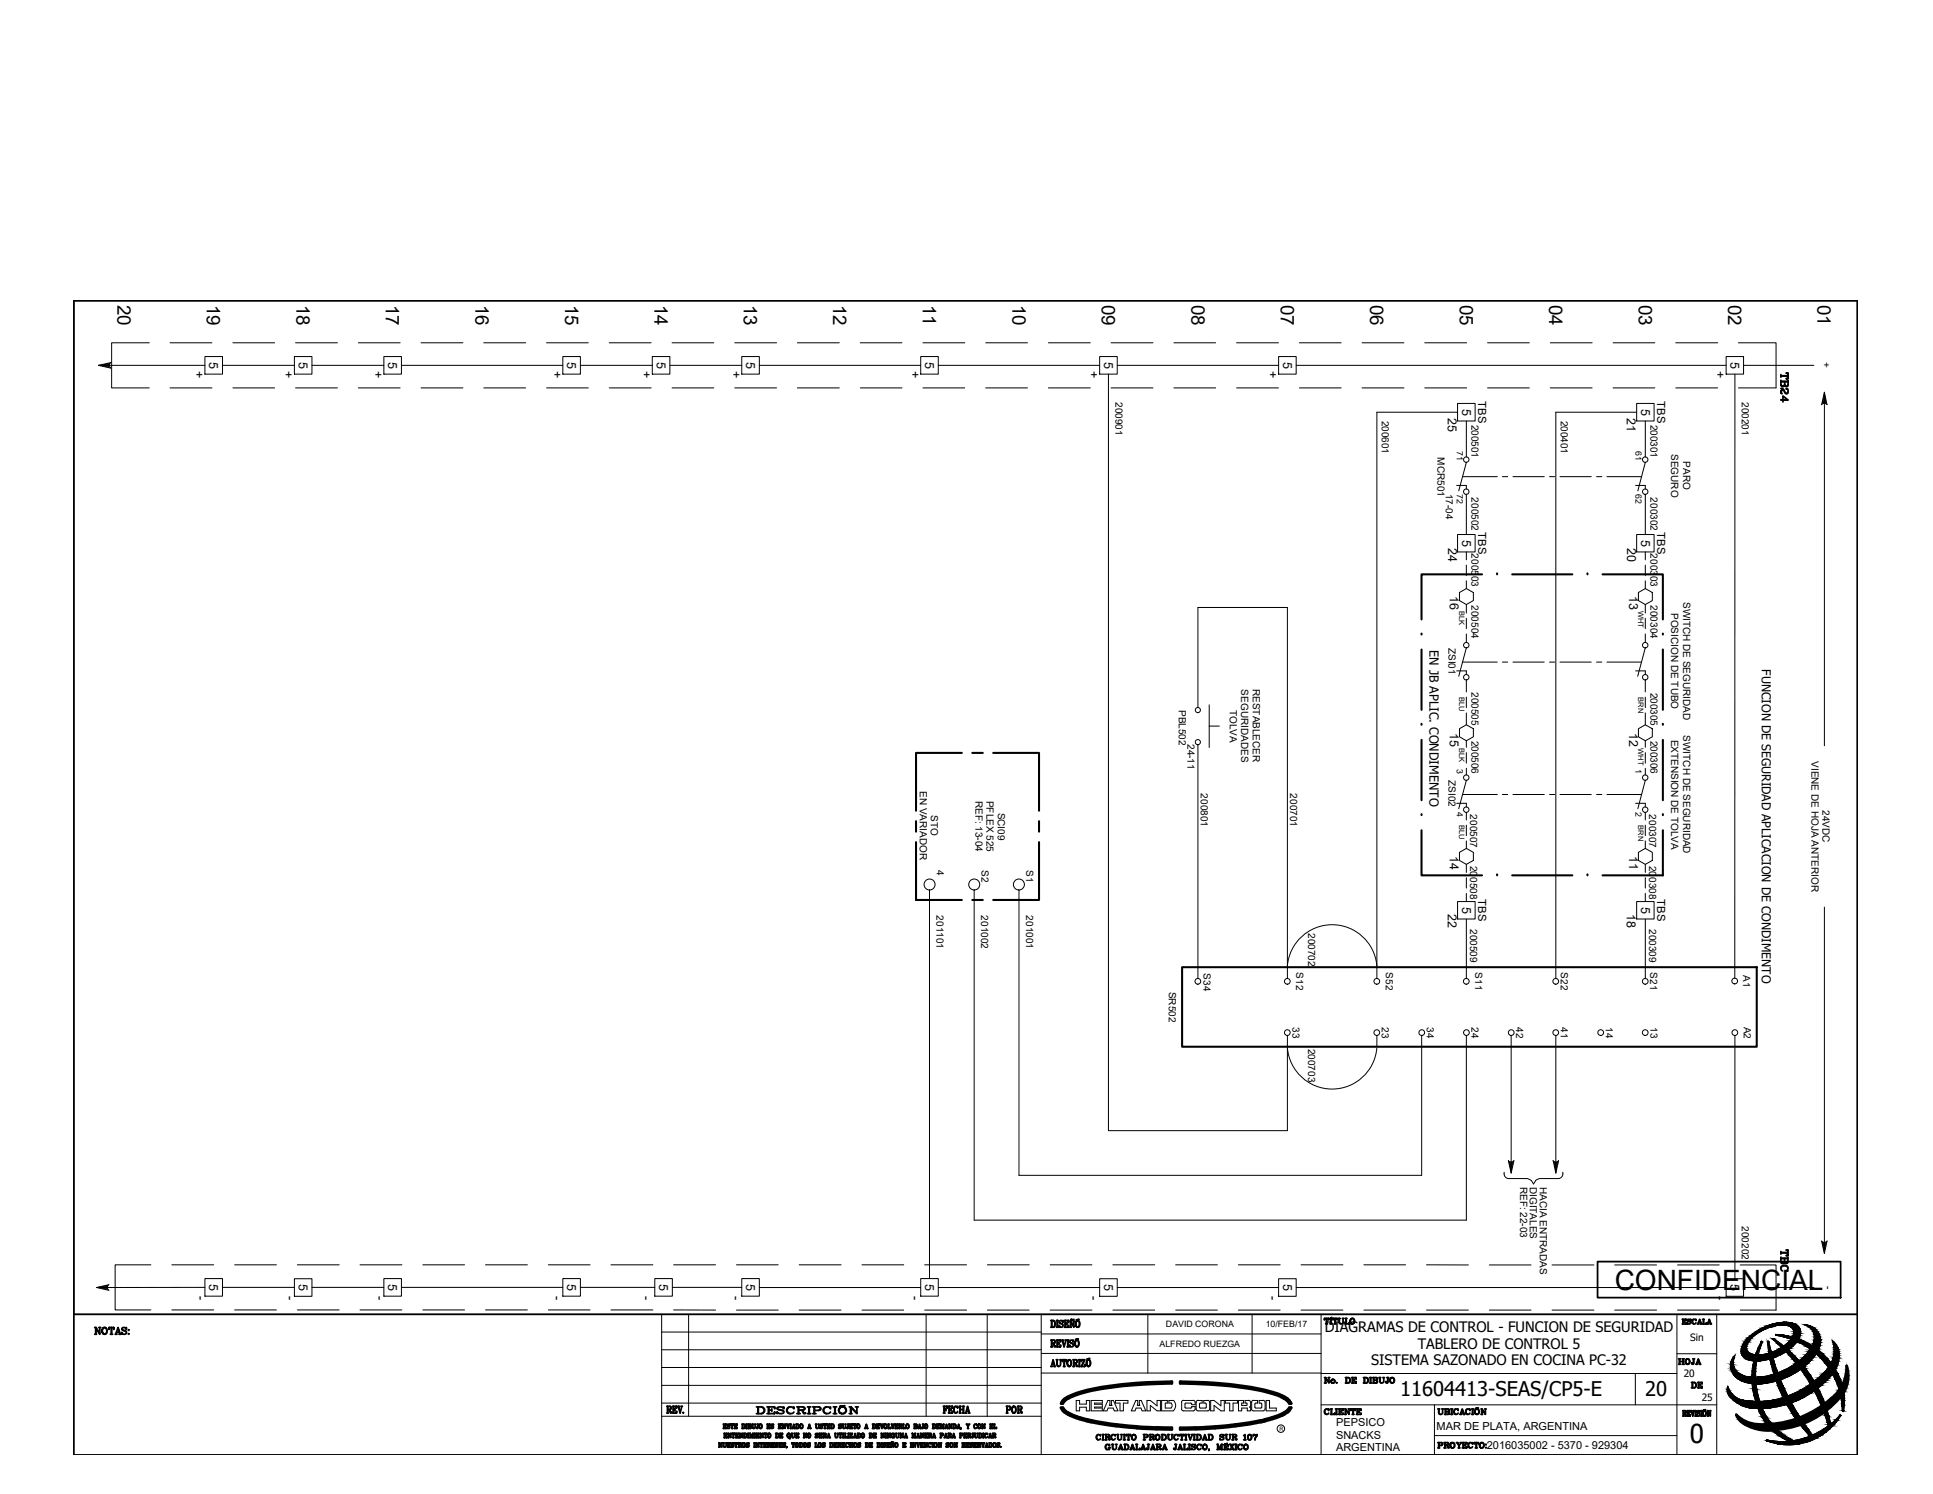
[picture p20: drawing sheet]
<svg xmlns="http://www.w3.org/2000/svg" width="279mm" height="216mm" viewBox="0 0 279 216" stroke-linecap="round" stroke-linejoin="round" font-family="sans-serif">
<defs><g id="words">
<text font-size="4.1" x="233.4" y="186.4">CONFIDENCIAL</text>
<g font-size="4">
<text x="259.6" y="59.3" transform="rotate(-90 259.6 59.3)">TB24</text>
<text x="259.6" y="184.9" transform="rotate(-90 259.6 184.9)">TBC</text>
</g>
<text font-size="3.8" x="244.2" y="208.6">0</text>
<g font-size="3.5">
<text x="241.7" y="198.3">HOJA</text>
<text x="243.8" y="201.8">DE</text>
<text x="144.6" y="205.3">POR</text>
</g>
<g font-size="2.9">
<text x="202.4" y="201.8">11604413-SEAS/CP5-E</text>
<text x="237.8" y="201.8">20</text>
</g>
<g font-size="2.7">
<text x="17" y="44.1" transform="rotate(90 17 44.1)">20</text>
<text x="29.9" y="44.1" transform="rotate(90 29.9 44.1)">19</text>
<text x="42.8" y="44.1" transform="rotate(90 42.8 44.1)">18</text>
<text x="55.8" y="44.1" transform="rotate(90 55.8 44.1)">17</text>
<text x="68.7" y="44.1" transform="rotate(90 68.7 44.1)">16</text>
<text x="81.7" y="44.1" transform="rotate(90 81.7 44.1)">15</text>
<text x="94.6" y="44.1" transform="rotate(90 94.6 44.1)">14</text>
<text x="107.5" y="44.1" transform="rotate(90 107.5 44.1)">13</text>
<text x="120.4" y="44.1" transform="rotate(90 120.4 44.1)">12</text>
<text x="133.4" y="44.1" transform="rotate(90 133.4 44.1)">11</text>
<text x="146.3" y="44.1" transform="rotate(90 146.3 44.1)">10</text>
<text x="159.3" y="44.1" transform="rotate(90 159.3 44.1)">09</text>
<text x="172.2" y="44.1" transform="rotate(90 172.2 44.1)">08</text>
<text x="185.1" y="44.1" transform="rotate(90 185.1 44.1)">07</text>
<text x="198.1" y="44.1" transform="rotate(90 198.1 44.1)">06</text>
<text x="211" y="44.1" transform="rotate(90 211 44.1)">05</text>
<text x="223.9" y="44.1" transform="rotate(90 223.9 44.1)">04</text>
<text x="236.9" y="44.1" transform="rotate(90 236.9 44.1)">03</text>
<text x="249.8" y="44.1" transform="rotate(90 249.8 44.1)">02</text>
<text x="262.7" y="44.1" transform="rotate(90 262.7 44.1)">01</text>
</g>
<g font-size="2.1">
<text x="191.5" y="192.6">DIAGRAMAS DE CONTROL - FUNCION DE SEGURIDAD</text>
<text x="198.2" y="197.3">SISTEMA SAZONADO EN COCINA PC-32</text>
<text x="204.9" y="195">TABLERO DE CONTROL 5</text>
</g>
<g font-size="1.8">
<text x="28.2" y="53.7" transform="rotate(90 28.2 53.7)">+</text>
<text x="30.3" y="52.3" transform="rotate(90 30.3 52.3)">5</text>
<text x="41.1" y="53.7" transform="rotate(90 41.1 53.7)">+</text>
<text x="43.2" y="52.3" transform="rotate(90 43.2 52.3)">5</text>
<text x="54.1" y="53.7" transform="rotate(90 54.1 53.7)">+</text>
<text x="56.1" y="52.3" transform="rotate(90 56.1 52.3)">5</text>
<text x="79.9" y="53.7" transform="rotate(90 79.9 53.7)">+</text>
<text x="82" y="52.3" transform="rotate(90 82 52.3)">5</text>
<text x="92.9" y="53.7" transform="rotate(90 92.9 53.7)">+</text>
<text x="94.9" y="52.3" transform="rotate(90 94.9 52.3)">5</text>
<text x="105.8" y="53.7" transform="rotate(90 105.8 53.7)">+</text>
<text x="107.9" y="52.3" transform="rotate(90 107.9 52.3)">5</text>
<text x="131.7" y="53.7" transform="rotate(90 131.7 53.7)">+</text>
<text x="133.7" y="52.3" transform="rotate(90 133.7 52.3)">5</text>
<text x="157.6" y="53.7" transform="rotate(90 157.6 53.7)">+</text>
<text x="159.6" y="52.3" transform="rotate(90 159.6 52.3)">5</text>
<text x="183.4" y="53.7" transform="rotate(90 183.4 53.7)">+</text>
<text x="185.5" y="52.3" transform="rotate(90 185.5 52.3)">5</text>
<text x="248.1" y="53.7" transform="rotate(90 248.1 53.7)">+</text>
<text x="250.1" y="52.3" transform="rotate(90 250.1 52.3)">5</text>
<text x="211.3" y="59.1" transform="rotate(90 211.3 59.1)">5</text>
<text x="237.2" y="59.1" transform="rotate(90 237.2 59.1)">5</text>
<text x="209.3" y="60.4" transform="rotate(90 209.3 60.4)">25</text>
<text x="235.1" y="60.4" transform="rotate(90 235.1 60.4)">21</text>
<text x="209.3" y="79.2" transform="rotate(90 209.3 79.2)">24</text>
<text x="211.3" y="78" transform="rotate(90 211.3 78)">5</text>
<text x="235.2" y="79.2" transform="rotate(90 235.2 79.2)">20</text>
<text x="237.2" y="78" transform="rotate(90 237.2 78)">5</text>
<text x="209.6" y="86.2" transform="rotate(90 209.6 86.2)">16</text>
<text x="235.5" y="86.2" transform="rotate(90 235.5 86.2)">13</text>
<text x="206.6" y="94" transform="rotate(90 206.6 94)">EN JB APLIC. CONDIMENTO</text>
<text x="254.7" y="96.7" transform="rotate(90 254.7 96.7)">FUNCION DE SEGURIDAD APLICACION DE CONDIMENTO</text>
<text x="209.6" y="105.9" transform="rotate(90 209.6 105.9)">15</text>
<text x="235.5" y="105.9" transform="rotate(90 235.5 105.9)">12</text>
<text x="209.6" y="123.7" transform="rotate(90 209.6 123.7)">14</text>
<text x="235.5" y="123.7" transform="rotate(90 235.5 123.7)">11</text>
<text x="211.3" y="131" transform="rotate(90 211.3 131)">5</text>
<text x="237.2" y="131" transform="rotate(90 237.2 131)">5</text>
<text x="209.3" y="132.1" transform="rotate(90 209.3 132.1)">22</text>
<text x="235.1" y="132.1" transform="rotate(90 235.1 132.1)">18</text>
<text x="30.3" y="185.6" transform="rotate(90 30.3 185.6)">5</text>
<text x="43.2" y="185.6" transform="rotate(90 43.2 185.6)">5</text>
<text x="56.1" y="185.6" transform="rotate(90 56.1 185.6)">5</text>
<text x="82" y="185.6" transform="rotate(90 82 185.6)">5</text>
<text x="95.3" y="185.6" transform="rotate(90 95.3 185.6)">5</text>
<text x="107.9" y="185.5" transform="rotate(90 107.9 185.5)">5</text>
<text x="133.7" y="185.6" transform="rotate(90 133.7 185.6)">5</text>
<text x="159.6" y="185.6" transform="rotate(90 159.6 185.6)">5</text>
<text x="185.5" y="185.6" transform="rotate(90 185.5 185.6)">5</text>
<text x="250.1" y="185.6" transform="rotate(90 250.1 185.6)">5</text>
<text x="28.5" y="187.3" transform="rotate(90 28.5 187.3)">-</text>
<text x="41.4" y="187.3" transform="rotate(90 41.4 187.3)">-</text>
<text x="54.4" y="187.3" transform="rotate(90 54.4 187.3)">-</text>
<text x="80" y="187.3" transform="rotate(90 80 187.3)">-</text>
<text x="92.9" y="187.3" transform="rotate(90 92.9 187.3)">-</text>
<text x="105.9" y="187.3" transform="rotate(90 105.9 187.3)">-</text>
<text x="131.7" y="187.3" transform="rotate(90 131.7 187.3)">-</text>
<text x="157.6" y="187.3" transform="rotate(90 157.6 187.3)">-</text>
<text x="183.5" y="187.3" transform="rotate(90 183.5 187.3)">-</text>
<text x="248.1" y="187.3" transform="rotate(90 248.1 187.3)">-</text>
</g>
<g font-size="1.6">
<text x="213.7" y="58" transform="rotate(90 213.7 58)">TBS</text>
<text x="239.5" y="58" transform="rotate(90 239.5 58)">TBS</text>
<text x="213.7" y="76.9" transform="rotate(90 213.7 76.9)">TBS</text>
<text x="239.5" y="76.9" transform="rotate(90 239.5 76.9)">TBS</text>
<text x="213.7" y="130" transform="rotate(90 213.7 130)">TBS</text>
<text x="239.5" y="130" transform="rotate(90 239.5 130)">TBS</text>
<text x="193.1" y="206">PEPSICO</text>
<text x="193.1" y="207.9">SNACKS</text>
<text x="193.1" y="209.7">ARGENTINA</text>
<text x="207.7" y="206.7">MAR DE PLATA, ARGENTINA</text>
<text x="214.9" y="209.4">2016035002 - 5370 - 929304</text>
</g>
<g font-size="1.5">
<text x="244.3" y="193.8">Sin</text>
<text x="243.4" y="198.9">20</text>
<text x="246" y="202.4">25</text>
</g>
<g font-size="1.4">
<text x="263.5" y="52.4" transform="rotate(90 263.5 52.4)">+</text>
<text x="161.3" y="58.1" transform="rotate(90 161.3 58.1)">200901</text>
<text x="251.8" y="58.1" transform="rotate(90 251.8 58.1)">200201</text>
<text x="199.8" y="60.8" transform="rotate(90 199.8 60.8)">200601</text>
<text x="212.7" y="61.4" transform="rotate(90 212.7 61.4)">200501</text>
<text x="225.6" y="60.8" transform="rotate(90 225.6 60.8)">200401</text>
<text x="238.6" y="61.4" transform="rotate(90 238.6 61.4)">200301</text>
<text x="241.5" y="65.6" transform="rotate(90 241.5 65.6)">SEGURO</text>
<text x="207.8" y="66.1" transform="rotate(90 207.8 66.1)">MCR501</text>
<text x="209" y="71.3" transform="rotate(90 209 71.3)">17-04</text>
<text x="212.7" y="71.9" transform="rotate(90 212.7 71.9)">200502</text>
<text x="238.6" y="71.9" transform="rotate(90 238.6 71.9)">200302</text>
<text x="243.3" y="66.7" transform="rotate(90 243.3 66.7)">PARO</text>
<text x="212.7" y="80" transform="rotate(90 212.7 80)">200503</text>
<text x="238.6" y="80" transform="rotate(90 238.6 80)">200303</text>
<text x="212.7" y="87.5" transform="rotate(90 212.7 87.5)">200504</text>
<text x="238.6" y="87.5" transform="rotate(90 238.6 87.5)">200304</text>
<text x="241.5" y="88.6" transform="rotate(90 241.5 88.6)">POSICION DE TUBO</text>
<text x="243.3" y="87" transform="rotate(90 243.3 87)">SWITCH DE SEGURIDAD</text>
<text x="209.4" y="93.6" transform="rotate(90 209.4 93.6)">ZSI01</text>
<text x="179.4" y="99.6" transform="rotate(90 179.4 99.6)">SEGURIDADES</text>
<text x="181.1" y="99.6" transform="rotate(90 181.1 99.6)">RESTABLECER</text>
<text x="212.7" y="100" transform="rotate(90 212.7 100)">200505</text>
<text x="238.6" y="100.1" transform="rotate(90 238.6 100.1)">200305</text>
<text x="170.4" y="102.6" transform="rotate(90 170.4 102.6)">PBL502</text>
<text x="171.6" y="107.5" transform="rotate(90 171.6 107.5)">24-11</text>
<text x="177.8" y="102.6" transform="rotate(90 177.8 102.6)">TOLVA</text>
<text x="212.7" y="107" transform="rotate(90 212.7 107)">200506</text>
<text x="238.6" y="107" transform="rotate(90 238.6 107)">200306</text>
<text x="241.5" y="106.9" transform="rotate(90 241.5 106.9)">EXTENSION DE TOLVA</text>
<text x="243.3" y="106.3" transform="rotate(90 243.3 106.3)">SWITCH DE SEGURIDAD</text>
<text x="209.4" y="112.7" transform="rotate(90 209.4 112.7)">ZSI02</text>
<text x="261.8" y="110" transform="rotate(90 261.8 110)">VIENE DE HOJA ANTERIOR</text>
<text x="132.9" y="114.3" transform="rotate(90 132.9 114.3)">EN VARIADOR</text>
<text x="134.6" y="117.8" transform="rotate(90 134.6 117.8)">STO</text>
<text x="141" y="115.7" transform="rotate(90 141 115.7)">REF: 13-04</text>
<text x="142.6" y="115.7" transform="rotate(90 142.6 115.7)">PFLEX 525</text>
<text x="144.2" y="117.4" transform="rotate(90 144.2 117.4)">SCI09</text>
<text x="173.6" y="114.7" transform="rotate(90 173.6 114.7)">200801</text>
<text x="186.5" y="114.7" transform="rotate(90 186.5 114.7)">200701</text>
<text x="212.5" y="117.7" transform="rotate(90 212.5 117.7)">200507</text>
<text x="238.4" y="117.7" transform="rotate(90 238.4 117.7)">200307</text>
<text x="263.4" y="117.1" transform="rotate(90 263.4 117.1)">24VDC</text>
<text x="135.4" y="125.7" transform="rotate(90 135.4 125.7)">4</text>
<text x="141.8" y="125.7" transform="rotate(90 141.8 125.7)">S2</text>
<text x="148.3" y="125.7" transform="rotate(90 148.3 125.7)">S1</text>
<text x="212.5" y="125.1" transform="rotate(90 212.5 125.1)">200508</text>
<text x="238.4" y="125.1" transform="rotate(90 238.4 125.1)">200308</text>
<text x="135.4" y="132.3" transform="rotate(90 135.4 132.3)">201101</text>
<text x="141.8" y="132.3" transform="rotate(90 141.8 132.3)">201002</text>
<text x="148.3" y="132.3" transform="rotate(90 148.3 132.3)">201001</text>
<text x="189.1" y="134.8" transform="rotate(90 189.1 134.8)">200702</text>
<text x="212.5" y="134.2" transform="rotate(90 212.5 134.2)">200509</text>
<text x="238.4" y="134.2" transform="rotate(90 238.4 134.2)">200309</text>
<text x="168.9" y="143.3" transform="rotate(90 168.9 143.3)">SR502</text>
<text x="174" y="140.7" transform="rotate(90 174 140.7)">S34</text>
<text x="187.4" y="140.5" transform="rotate(90 187.4 140.5)">S12</text>
<text x="200.3" y="140.5" transform="rotate(90 200.3 140.5)">S52</text>
<text x="213.2" y="140.5" transform="rotate(90 213.2 140.5)">S11</text>
<text x="225.6" y="140.5" transform="rotate(90 225.6 140.5)">S22</text>
<text x="238.5" y="140.5" transform="rotate(90 238.5 140.5)">S21</text>
<text x="252" y="140.9" transform="rotate(90 252 140.9)">A1</text>
<text x="186.8" y="148.4" transform="rotate(90 186.8 148.4)">33</text>
<text x="199.8" y="148.4" transform="rotate(90 199.8 148.4)">23</text>
<text x="206.2" y="148.4" transform="rotate(90 206.2 148.4)">34</text>
<text x="212.7" y="148.4" transform="rotate(90 212.7 148.4)">24</text>
<text x="219.2" y="148.4" transform="rotate(90 219.2 148.4)">42</text>
<text x="225.6" y="148.4" transform="rotate(90 225.6 148.4)">41</text>
<text x="232.1" y="148.4" transform="rotate(90 232.1 148.4)">14</text>
<text x="238.6" y="148.4" transform="rotate(90 238.6 148.4)">13</text>
<text x="252" y="148.4" transform="rotate(90 252 148.4)">A2</text>
<text x="189.1" y="151.6" transform="rotate(90 189.1 151.6)">200703</text>
<text x="219.7" y="171.5" transform="rotate(90 219.7 171.5)">REF: 22-03</text>
<text x="221.1" y="171.5" transform="rotate(90 221.1 171.5)">DIGITALES</text>
<text x="222.6" y="171.5" transform="rotate(90 222.6 171.5)">HACIA ENTRADAS</text>
<text x="251.8" y="177.2" transform="rotate(90 251.8 177.2)">200202</text>
<text x="263.8" y="185.8" transform="rotate(90 263.8 185.8)">-</text>
</g>
<g font-size="1.3">
<text x="210.6" y="65.1" transform="rotate(90 210.6 65.1)">71</text>
<text x="236.4" y="65.1" transform="rotate(90 236.4 65.1)">61</text>
<text x="210.6" y="71.4" transform="rotate(90 210.6 71.4)">72</text>
<text x="236.4" y="71.4" transform="rotate(90 236.4 71.4)">62</text>
<text x="210.6" y="111.1" transform="rotate(90 210.6 111.1)">3</text>
<text x="236.4" y="111.1" transform="rotate(90 236.4 111.1)">1</text>
<text x="210.6" y="117.3" transform="rotate(90 210.6 117.3)">4</text>
<text x="236.4" y="117.3" transform="rotate(90 236.4 117.3)">2</text>
<text x="168.5" y="191.8">DAVID CORONA</text>
<text x="183" y="191.8">10/FEB/17</text>
<text x="167.6" y="194.6">ALFREDO RUEZGA</text>
</g>
<g font-size="1.1">
<text x="210.9" y="88.3" transform="rotate(90 210.9 88.3)">BLK</text>
<text x="236.8" y="88.3" transform="rotate(90 236.8 88.3)">WHT</text>
<text x="210.9" y="100.7" transform="rotate(90 210.9 100.7)">BLU</text>
<text x="236.8" y="100.7" transform="rotate(90 236.8 100.7)">BRN</text>
<text x="210.9" y="108.1" transform="rotate(90 210.9 108.1)">BLK</text>
<text x="236.8" y="108.1" transform="rotate(90 236.8 108.1)">WHT</text>
<text x="210.9" y="119.2" transform="rotate(90 210.9 119.2)">BLU</text>
<text x="236.8" y="119.2" transform="rotate(90 236.8 119.2)">BRN</text>
</g>
<text font-size=".9" x="185" y="206.8">R</text>
</g></defs>
<!-- layer: 0 -->
<g fill="none" stroke="#000" stroke-width=".14">
<path d="M10.7 43.5h257.8v146.4h-257.8zM14.2 52.8l1.8 .4M14.2 52.8h15.4M15.4 52.8h.4v.1l-.8-.1 .8-.2v-.1l-1.3 .3 1.3 .3M16 52.4l-.2 .4 .2 .4M16 52.4l-1.8 .4M21.6 49.5h-5.5v6.6h5.5M24.6 56.1h6M24.6 49.5h6M29.6 51.5h2.6v2.6h-2.6zM32.2 52.8h10.4M33.7 56.1h6"/>
<path d="M33.7 49.5h6M42.6 51.5h2.5v2.6h-2.5zM42.7 56.1h6.1M42.7 49.5h6.1M45.1 52.8h10.4M51.8 56.1h6M51.8 49.5h6M55.5 51.5h2.5v2.6h-2.5zM58 52.8h23.4M60.9 56.1h6M60.9 49.5h6M69.9 56.1h6.1"/>
<path d="M69.9 49.5h6.1M79 56.1h6M79 49.5h6M81.4 51.5h2.5v2.6h-2.5zM83.9 52.8h10.4M88.1 56.1h6M88.1 49.5h6M94.3 51.5h2.5v2.6h-2.5zM96.8 52.8h10.4M97.1 56.1h6.1M97.1 49.5h6.1M106.2 56.1h6.1"/>
<path d="M106.2 49.5h6.1M107.2 51.5h2.6v2.6h-2.6zM109.8 52.8h23.3M115.3 56.1h6M115.3 49.5h6M124.3 56.1h6.1M124.3 49.5h6.1M133.1 51.5h2.5v2.6h-2.5zM133.4 56.1h6.1M133.4 49.5h6.1M135.6 52.8h23.3M142.5 56.1h6"/>
<path d="M142.5 49.5h6M151.5 56.1h6.1M151.5 49.5h6.1M158.9 51.5h2.6v2.6h-2.6zM160.2 54.1v109.3h25.9v-13.8M160.6 56.1h6.1M160.6 49.5h6.1M161.5 52.8h23.3M169.7 56.1h6M169.7 49.5h6M178.7 56.1h6.1M178.7 49.5h6.1"/>
<path d="M184.8 51.5h2.6v2.6h-2.6zM187.4 52.8h62.1M187.8 56.1h6.1M187.8 49.5h6.1M196.9 56.1h6M196.9 49.5h6M205.9 56.1h6.1M205.9 49.5h6.1M210.7 58.3h2.5v2.5h-2.5zM210.7 59.6h-11.7v81.8M215 56.1h6.1M215 49.5h6.1"/>
<path d="M224.1 56.1h6M224.1 49.5h6M233.2 56.1h6M233.2 49.5h6M236.6 58.3h2.5v2.5h-2.5zM236.6 59.6h-11.7v81.8M242.2 56.1h6.1M242.2 49.5h6.1M249.5 51.5h2.5v2.6h-2.5zM250.8 54.1l-.1 87.3M251.3 49.5h5.4v6.6h-5.4M252 52.8h10.2"/>
<path d="M263.3 58.5l.4-.2 .4 .2M263.7 56.7v51.1M263.7 56.7l.4 1.8M263.7 56.7l-.4 1.8M263.7 58.2h-.1l.1-.7 .1 .7 .2 .1-.3-1.3-.3 1.3M210.6 70.2h1.3v.5M210.7 77.2h2.5v2.6h-2.5zM211.4 68.9h5M211.9 60.8v5.2M211.9 71.4v5.8M211.9 79.8v1.1M211.9 66.8l-1.1 4.1"/>
<path d="M217.2 68.9h.7M218.7 68.9h4.5M224 68.9h.7M225.5 68.9h4.5M230.8 68.9h.7M232.3 68.9h5M236.4 70.2h1.4v.5M236.6 77.2h2.5v2.6h-2.5zM237.8 60.8v5.2M237.8 71.4v5.8M237.8 79.8v1.1M237.8 66.8l-1.1 4.1"/>
<path d="M210.6 97h1.3v.5M211 85.6l.9-.5 1.1 .5v1.2l-1.1 .6-.9-.6zM211.4 95.7h5M211.9 81.7v1.5M211.9 83.9v1.2M211.9 87.4v1.2M211.9 89.4v1.5M211.9 91.6v1.2M211.9 98.3v1.7M211.9 93.6l-1.1 4.1M217.2 95.7h.7M218.7 95.7h4.5"/>
<path d="M224 95.7h.7M225.5 95.7h4.5M230.8 95.7h.7M232.3 95.7h5M236.4 97h1.4v.5M236.8 85.6l1-.5 1 .5v1.2l-1 .6-1-.6zM237.8 81.7v1.5M237.8 83.9v1.2M237.8 87.4v1.2M237.8 89.4v1.5M237.8 91.6v1.2M237.8 98.3v1.7"/>
<path d="M237.8 93.6l-1.1 4.1M173.2 102.3v-14.5h12.9v53.6M173.2 107.6v33.8M174.8 101.9v6.1M174.8 104.9h1.4M210.6 116.1h1.3v.5M211 105.3l.9-.6 1.1 .6v1.2l-1.1 .5-.9-.5zM211.4 114.8h5M211.9 100.7v1.6M211.9 103v1.7M211.9 107v1M211.9 108.8v1.5"/>
<path d="M211.9 111v1M211.9 117.4v1.1M211.9 119.2v1.6M211.9 112.8l-1.1 4.1M217.2 114.8h.7M218.7 114.8h4.5M224 114.8h.7M225.5 114.8h4.5M230.8 114.8h.7M232.3 114.8h5M236.4 116.1h1.4v.5M236.8 105.3l1-.6 1 .6v1.2l-1 .5-1-.5z"/>
<path d="M237.8 100.7v1.6M237.8 103v1.7M237.8 107v1M237.8 108.8v1.5M237.8 111v1M237.8 117.4v1.1M237.8 119.2v1.6M237.8 112.8l-1.1 4.1M134.4 128.6v56.2M140.8 128.6v47.7h71.1v-26.7M147.3 128.6v41.2h58.2v-20.2M186.1 139.6a6.5 6.5 0 0 1 6.4-6 6.5 6.5 0 0 1 6.5 6"/>
<path d="M210.7 130.3h2.5v2.5h-2.5zM211 123.2l.9-.6 1.1 .6v1.1l-1.1 .6-.9-.6zM211.9 121.5v1.1M211.9 124.9v1.2M211.9 126.8v1.5M211.9 129.1v1.2M211.9 132.8v8.6M236.6 130.3h2.5v2.5h-2.5zM236.8 123.2l1-.6 1 .6v1.1l-1 .6-1-.6zM237.8 121.5v1.1M237.8 124.9v1.2M237.8 126.8v1.5"/>
<path d="M237.8 129.1v1.2M237.8 132.8v8.6M263.7 131.1v50M186.1 151.4a6.5 6.5 0 0 0 6.4 6 6.5 6.5 0 0 0 6.5-6M199 149.6v1.7M218.4 149.6v19.9M224.9 149.6v19.9M250.8 149.6v35.2M217.4 169.4a.73 .73 0 0 0 .7 .9h2.5a1.19 1.19 0 0 1 1.1 .8 1.13 1.13 0 0 1 .9-.8M218.7 167.9l-.3 1.3-.2-1.3 .1 .1 .1 .7 .2-.7h-.2v.4M218.8 167.7l-.4 .2-.4-.2 .4 1.8M218.8 167.7l-.4 1.8"/>
<path d="M224.5 167.7l.4 .2 .4-.2-.4 1.8M224.5 167.7l.4 1.8M225.2 167.9l-.3 1.3-.3-1.3 .1 .1 .2 .7 .1-.7h-.1v.4M225.9 169.4a.73 .73 0 0 1-.7 .9h-2.5M263.3 179.3l.4 .2 .4-.2-.4 1.8zM264 179.6l-.3 1.2-.3-1.2h.1l.2 .8 .1-.8h-.1v.4M14 186.1l1.7-.4-.2 .4 .2 .3zM15.1 186h.4v.2l-.8-.2 .8-.1v-.1l-1.2 .2 1.2 .3M21.8 182.8h-5.2v6.5h5.2M24.8 189.3h6.1M24.8 182.8h6.1M29.6 184.8h2.6v2.5h-2.6z"/>
<path d="M29.6 186l-15.6 .1M32.2 186h10.4M33.9 189.3h6M33.9 182.8h6M42.6 184.8h2.5v2.5h-2.5zM43 189.3h6M43 182.8h6M45.1 186h10.4M52 189.3h6.1M52 182.8h6.1M55.5 184.8h2.5v2.5h-2.5zM58 186h23.4"/>
<path d="M61.1 189.3h6M61.1 182.8h6M70.2 189.3h6M70.2 182.8h6M79.3 189.3h6M79.3 182.8h6M81.4 184.8h2.5v2.5h-2.5zM83.9 186h10.7M88.3 189.3h6.1M88.3 182.8h6.1M94.6 184.8h2.6v2.5h-2.6zM95.6 195.1h54.9"/>
<path d="M95.6 192.5h54.9M95.6 197.6h54.9M95.6 189.9v20.4M97.2 186h10M97.4 189.3h6M97.4 182.8h6M99.5 189.9v14.8M106.5 189.3h6M106.5 182.8h6M107.2 184.8h2.6v2.5h-2.6zM109.8 186.1h23.3M115.5 189.3h6.1"/>
<path d="M115.5 182.8h6.1M124.6 189.3h6M124.6 182.8h6M133.1 184.8h2.5v2.5h-2.5zM133.7 189.3h6M133.7 182.8h6M133.9 189.9v14.8M135.6 186.1h23.3M142.7 189.9v14.8M142.7 189.3h6.1M142.7 182.8h6.1M150.5 189.9v20.4"/>
<path d="M150.5 195.6h40.5M150.5 192.8h40.5M150.5 198.4h40.5M151.8 189.3h6M151.8 182.8h6M158.9 184.8h2.6v2.5h-2.6zM160.9 189.3h6M160.9 182.8h6M161.5 186.1h23.3M165.9 189.9v8.5M169.9 189.3h6.1M169.9 182.8h6.1"/>
<path d="M179 189.3h6M179 182.8h6M181 189.9v8.5M184.8 184.8h2.6v2.5h-2.6zM187.4 186.1h62.1M188.1 189.3h6M188.1 182.8h6M191 198.5h51.4M191 189.9v20.4M197.1 189.3h6.1M197.1 182.8h6.1M206.2 189.3h6"/>
<path d="M206.2 182.8h6M215.3 189.3h6M215.3 182.8h6M224.3 189.3h6.1M224.3 182.8h6.1M233.4 189.3h6M233.4 182.8h6M236.4 198.5v4.5M242.4 189.9v20.4M242.4 195.6h5.7M242.5 189.3h6M242.5 182.8h6"/>
<path d="M248.1 189.9v20.4M249.5 184.8h2.5v2.5h-2.5zM250.7 195.8a2.25 2.25 0 0 0-.6 1.8M251.5 182.8h5.2v6.5h-5.2M252 186.1h10.2M252.5 193.4a8.1 8.1 0 0 1 6.2-2.3 1.53 1.53 0 0 1 1.5 .9 1.53 1.53 0 0 1-.4 1.7 7.7 7.7 0 0 1-6.8 2.9 1.46 1.46 0 0 1-1.3-.9 1.46 1.46 0 0 1 .3-1.5zM253.2 193.3a6.3 6.3 0 0 1 5.4-1.7 1.03 1.03 0 0 1 .4 1.7 6.3 6.3 0 0 1-5.5 2.4 1.06 1.06 0 0 1-1-.6 1.06 1.06 0 0 1 .2-1.1zM254.6 193.9a11 11 0 0 0 1.2 12.4 8.6 8.6 0 0 0 2.8 2h-1.6l-1.7-.2a8.6 8.6 0 0 0 10.7-3.6l-1.4 1.3a18.8 18.8 0 0 0-8.3-12.4l-.1 .1a26 26 0 0 1 8.1 12.5l-1.4 .9-.9 .5M254.6 193.9h.1a11.7 11.7 0 0 0 1.8 12.3 9 9 0 0 0 2.7 2l1-.2 1.4-.5M256.7 193a11.1 11.1 0 0 1 9.6 10.8M256.8 192.9a10.1 10.1 0 0 1 9.8 9.1l-.1 1.8M256.8 192.8l-.1 .1v.1"/>
<path d="M260.8 191.4a2.47 2.47 0 0 1 2.4 2.3M260.8 191.4a1.96 1.96 0 0 1 1.1 3 10 10 0 0 1-7 4.5 4.4 4.4 0 0 1-3.9-.8 2.05 2.05 0 0 1-.2-2.2M263.2 193.7a5.6 5.6 0 0 1-2.4 3.8 10.6 10.6 0 0 1-8.5 2.3 2.74 2.74 0 0 1-2.1-2.2M264.8 193.7a4.2 4.2 0 0 1-1.2 4.7 14.2 14.2 0 0 1-6.9 3.8M264.8 193.7l.3 .3a3.4 3.4 0 0 1 0 4.2 13.8 13.8 0 0 1-11.2 5.3M95.6 200.2h54.9M95.6 204.7h54.9M95.6 202.8h54.9M155.6 202.4h.4v.5h1v-.5h.5v1.5h-.5v-.5h-1v.5h-.4zM157.7 202.4h1.6v.4h-1.1v.1h1.1v.4h-1.1v.2h1.1v.4h-1.6zM160.1 202.4h.3l-.1 .7h.4l-.1-.7h.3l.7 1.5h-.5l-.2-.4h-.7l-.2 .4h-.5zM161.2 202.4h1.8v.4h-.6v1.1h-.5v-1.1h-.7z"/>
<path d="M164.2 202.4h.3l-.1 .7h.3v-.7h.3l.6 1.5h-.5l-.2-.4h-.7l-.2 .4h-.5zM165.8 202.4h.5l.9 .8v-.8h.5v1.5h-.5l-.9-.8v.8h-.5zM169.6 202.4a1.03 1.03 0 0 1 0 1.5h-1.7v-1.5h.8v.4h-.3v.7h.9a.49 .49 0 0 0 0-.8l-.3 .1v-.4h.6M170.8 203.6l.2 .3M170.8 202.6v1M171 202.4l-.2 .2M171.1 203.9h1.4M171.1 202.4h1.4M171.3 203.3l.1 .2M171.4 202.8l-.1 .1v.5M171.4 202.8h.7M171.4 203.5h.7"/>
<path d="M172.3 203.4v-.1h.4v.5l-.2 .1M172.3 203.3l-.2 .2M172.5 202.4l.2 .2M172.7 202.6v.4h-.4l-.2-.2M172.9 202.6v1l.1 .2 1.6 .1M173.2 202.4l-.3 .2M173.2 202.4h.6v.4h-.3M173.4 203.3l.1 .2M173.5 202.8l-.1 .1v.5M173.5 203.5h.7M174.2 202.8l.2 .1v.5M174.4 203.3l-.2 .2"/>
<path d="M174.6 202.4l.2 .2M174.6 202.4h-.6v.4h.2M174.8 202.6v1l-.2 .3M175 202.4h.5l1 .8v-.8h.5v1.5h-.5l-1-.8v.8h-.5zM177.1 202.4h1.8v.4h-.7v1.1h-.5v-1.1h-.6zM180.2 203.1h-.7v-.3h.2v-.4h-.7v1.5h.5v-.4h.8v.4h.5v-.4M180.5 202.4l.2 .2M180.5 202.4h-.5v.4h.2v.3M180.7 203.2l-.1 .1 .1 .2M180.8 202.6v.6M180.9 203.6l.3 .3M180.9 202.6v1"/>
<path d="M181.2 202.4l-.3 .2M181.2 202.4h.6v.4h-.3M181.4 203.3l.1 .2M181.5 202.8l-.1 .1v.5M181.5 203.5h.8M182.2 202.8l.2 .1v.5M182.4 203.3l-.2 .2M182.6 202.4l.2 .2M182.6 202.4h-.6v.4h.3M182.8 203.6l-.2 .3h-1.4M182.9 202.6v1M183 202.4h.5v1.1h1v.4h-1.5z"/>
<path d="M191 203h57.1M207.3 203v7.3M207.3 207.5h35.1M256.7 202.2a11.6 11.6 0 0 1-5.2 0 2.81 2.81 0 0 1-1.8-1.9 1.67 1.67 0 0 0 .8 2 5.1 5.1 0 0 0 3.4 1.2M262 207.4a33.8 33.8 0 0 1-6.4-13.6l-.1 .1a22.5 22.5 0 0 0 6.1 13.6M266.5 203.8l-.1 .1-.1-.1"/>
<circle cx="173.1" cy="102.6" r=".37"/>
<circle cx="173.1" cy="107.2" r=".37"/>
<circle cx="134.4" cy="127.8" r=".79"/>
<circle cx="140.8" cy="127.8" r=".79"/>
<circle cx="147.3" cy="127.8" r=".79"/>
<circle cx="173.1" cy="141.8" r=".41"/>
<circle cx="186.1" cy="141.8" r=".41"/>
<circle cx="186.1" cy="149.2" r=".41"/>
<circle cx="199" cy="141.8" r=".41"/>
<circle cx="199" cy="149.2" r=".41"/>
<circle cx="205.5" cy="149.2" r=".41"/>
<circle cx="211.9" cy="141.8" r=".41"/>
<circle cx="212" cy="149.2" r=".41"/>
<circle cx="218.4" cy="149.2" r=".41"/>
<circle cx="224.9" cy="149.2" r=".41"/>
<circle cx="224.9" cy="141.8" r=".41"/>
<circle cx="231.4" cy="149.2" r=".41"/>
<circle cx="237.8" cy="149.2" r=".41"/>
<circle cx="237.8" cy="141.8" r=".41"/>
<circle cx="250.7" cy="141.8" r=".41"/>
<circle cx="250.8" cy="149.2" r=".41"/>
<circle cx="185.1" cy="206.5" r=".54"/>
</g>
<g fill="none" stroke="#000" stroke-width=".3">
<path d="M205.5 91.7h.1M205.5 93.9v8.7M214.2 83h-8.7v6.5M216.4 83h.1M218.6 83h8.7M229.5 83h.1M231.6 83h8.8v6.5M240.4 91.7h.1M240.4 93.9v8.7M205.5 120v6.5h8.7M205.5 117.8h.1M205.5 104.7h.1"/>
<path d="M205.5 106.9v8.7M240.4 104.7h.1M240.4 117.8h.1M240.4 120v6.5h-8.8M240.4 106.9v8.7M170.9 139.8h83v11.5h-83zM216.4 126.5h.1M218.6 126.5h8.7M229.5 126.5h.1"/>
</g>
<!-- layer: Title Block -->
<g fill="none" stroke="#000" stroke-width=".14">
<circle cx="211.9" cy="71.1" r=".39"/>
<circle cx="211.9" cy="66.4" r=".39"/>
<circle cx="237.8" cy="66.4" r=".39"/>
<circle cx="237.8" cy="71.1" r=".39"/>
<circle cx="211.9" cy="93.2" r=".39"/>
<circle cx="211.9" cy="97.9" r=".39"/>
<circle cx="237.8" cy="93.2" r=".39"/>
<circle cx="237.8" cy="97.9" r=".39"/>
<circle cx="211.9" cy="112.4" r=".39"/>
<circle cx="211.9" cy="117" r=".39"/>
<circle cx="237.8" cy="112.4" r=".39"/>
<circle cx="237.8" cy="117" r=".39"/>
</g>
<!-- layer: Texto -->
<path d="M132.4 118.7v1.5M139 108.8h-6.6v8.4M140.5 108.8h1.6M143.6 108.8h6.6v8.4M150.2 118.7v1.5M132.4 121.7v8.4h6.6M140.5 130.1h1.6M150.2 121.7v8.4h-6.6" fill="none" stroke="#000" stroke-width=".3"/>
<!-- layer: 0 -->
<g fill="#000" stroke="#000" stroke-width=".14">
<path d="M250.8 195.9l-.1 .2h-.1zM253.4 200h1.3zM253.4 196.7h1.1zM254.6 193.9h.1zM256.3 193.4h.1zM257.7 191.1h.6zM260.8 191.4l.4 .1zM262.1 192.4h.6zM264.8 193.7l.3 .3h-.2zM266.9 197.4l.2 .6h-.2zM249.8 200.3l.1 .3h-.2zM251 204.5l.2 .1z"/>
<path d="M253.3 203.5h1.7zM254.9 206.7h1.4zM255.3 208.1h.1zM257.7 208.8h1.7zM265.9 204.5h.2zM265.9 204.5h.1zM266.3 203.9h.1z"/>
<path d="M250.3 196.7l.2 .2v-.2zM250.3 196.7l.2 .2h-.3z"/>
<path d="M250.2 196.9l.3 .2v-.2zM250.2 196.9l.3 .2h-.3z"/>
<path d="M250.2 197.1l.4 .1-.1-.1zM250.2 197.1l.4 .1h-.4z"/>
<path d="M250.2 197.2l.4 .3v-.3zM250.2 197.2l.4 .3h-.4z"/>
<path d="M250.3 196.5l.2 .2 .1-.2zM250.3 196.5l.2 .2h-.2z"/>
<path d="M250.5 196.3l.1 .2v-.2zM250.5 196.3l.1 .2h-.3z"/>
<path d="M250.2 197.5l.4 .1v-.1zM250.2 197.5l.4 .1h-.4z"/>
<path d="M250.2 197.6l.6 .3-.2-.3zM250.2 197.6l.6 .3h-.6z"/>
<path d="M250.5 196.2l.1 .1 .1-.1zM250.5 196.2l.1 .1h-.1z"/>
<path d="M250.6 196.1h.1zM250.6 196.1l.1 .1h-.2z"/>
<path d="M250.2 197.9l.7 .1-.1-.1zM250.2 197.9l.7 .1h-.7z"/>
<path d="M250.2 198l.8 .1-.1-.1zM250.2 198l.8 .1h-.7z"/>
<path d="M250.3 198.1l1 .3-.3-.3zM250.3 198.1l1 .3h-.9z"/>
<path d="M250.4 198.4h.9zM250.4 198.4h.9z"/>
<path d="M250.4 198.4l1.3 .2-.4-.2zM250.4 198.4l1.3 .2h-1.1z"/>
<path d="M250.6 198.6l1.4 .2-.3-.2zM250.6 198.6l1.4 .2h-1.4z"/>
<path d="M250.6 198.8h1.5zM250.6 198.8h1.5z"/>
<path d="M250.7 198.8l1.9 .2-.5-.2zM250.7 198.8l1.9 .2h-1.8z"/>
<path d="M251.7 194.8l.8 .1-.1-.1zM251.7 194.8l.8 .1h-.8z"/>
<path d="M251.8 194.6l.6 .2 .1-.2zM251.8 194.6l.6 .2h-.7z"/>
<path d="M251.7 194.9l.8 .2v-.2zM251.7 194.9l.8 .2h-.8z"/>
<path d="M251.7 195.1l.9 .2-.1-.2zM251.7 195.1l.9 .2h-1z"/>
<path d="M251.9 194.3l.6 .3v-.3zM251.9 194.3l.6 .3h-.7zM251.8 194.6h.7zM251.8 194.6h.7z"/>
<path d="M250.8 199h2.3zM250.8 199h2.3z"/>
<path d="M252 194.2h.6zM252 194.2l.5 .1z"/>
<path d="M251.6 195.3h1.1zM251.6 195.3h1.1z"/>
<path d="M251.7 195.3l1.2 .2-.2-.2zM251.7 195.3l1.2 .2h-1.2z"/>
<path d="M252.1 194l.5 .2 .1-.2zM252.1 194l.5 .2h-.6z"/>
<path d="M252.2 193.8l.5 .2 .1-.2zM252.2 193.8l.5 .2h-.6z"/>
<path d="M251.7 195.5l1.3 .1-.1-.1zM251.7 195.5l1.3 .1h-1.3z"/>
<path d="M252.4 193.6l.4 .2 .1-.2zM252.4 193.6l.4 .2h-.6z"/>
<path d="M251.7 195.6l1.4 .1zM251.7 195.6l1.4 .1z"/>
<path d="M252.5 193.4l.4 .2 .2-.2zM252.5 193.4l.4 .2h-.5z"/>
<path d="M251.7 195.7h1.8zM251.7 195.7h1.8h-1.7z"/>
<path d="M252.7 193.3l.4 .1 .1-.1zM252.5 193.4l.2-.1 .4 .1z"/>
<path d="M250.9 199h2.4zM250.9 199h2.4z"/>
<path d="M250.9 199h2.8zM250.9 199h2.8z"/>
<path d="M253.4 200h1.1zM253.4 200h1.1z"/>
<path d="M253.4 196.7h.9zM253.5 196.7h.8z"/>
<path d="M252.9 193.1l.3 .2 .3-.2zM252.9 193.1l.3 .2h-.5z"/>
<path d="M251.8 195.7l2.1 .1zM251.8 195.7l2.1 .1z"/>
<path d="M253 193l.5 .1 .1-.1zM252.9 193.1l.1-.1 .5 .1z"/>
<path d="M253.2 198.7l.6 .3v-.3zM253.2 198.7l.6 .3h-.6z"/>
<path d="M253.2 199l.6 .7v-.7zM253.2 199l.6 .7h-.6z"/>
<path d="M253.3 197.7l.5 .4v-.4zM253.3 197.7l.5 .4h-.5z"/>
<path d="M253.3 198.1l.5 .6v-.6zM253.3 198.1l.5 .6h-.6z"/>
<path d="M253.2 199.7l.6 .2v-.2zM253.2 199.7l.6 .2h-.6z"/>
<path d="M253.2 199.9l.7 .8-.1-.8zM253.2 199.9l.7 .8h-.5z"/>
<path d="M253.4 197.3l.4 .4v-.4zM253.4 197.3l.4 .4h-.5z"/>
<path d="M253.5 196.8l.3 .5 .1-.5zM253.5 196.8l.3 .5h-.4z"/>
<path d="M253.4 192.8l.2 .2 .3-.2zM253 193l.4-.2 .2 .2z"/>
<path d="M253.6 196.4l.3 .4 .1-.4zM253.6 196.4l.3 .4h-.4z"/>
<path d="M253.4 192.7h.6zM253.4 192.7l.5 .1z"/>
<path d="M253.8 195.8l.2 .6 .1-.6zM253.8 195.8l.2 .6h-.4z"/>
<path d="M253.8 195.5l.3 .3 .1-.3zM253.8 195.5l.3 .3h-.3z"/>
<path d="M251.8 195.8h2.5zM251.8 195.8h2.5z"/>
<path d="M254.1 194.9l.1 .6 .2-.6zM254.1 194.9l.1 .6h-.4z"/>
<path d="M254.2 194.7l.2 .2 .1-.2zM254.2 194.7l.2 .2h-.3z"/>
<path d="M253.8 192.4l.2 .3 .5-.3zM253.4 192.7l.4-.3 .2 .3z"/>
<path d="M253.8 192.4h.7zM253.8 192.4h.7z"/>
<path d="M254.6 193.9h.1zM254.6 193.9h.1z"/>
<path d="M254.6 193.9h.1zM254.6 193.9h.1zM254.6 193.9h.1zM254.6 193.9h.1z"/>
<path d="M254.6 193.9h.1zM254.6 193.9h.1z"/>
<path d="M254.6 193.9h.1zM254.6 193.9h.1z"/>
<path d="M254.6 193.9h.1zM254.6 193.9h.1z"/>
<path d="M254.6 193.9h.1zM254.6 193.9h.1zM254.6 193.9h.1zM254.6 193.9h.1z"/>
<path d="M254.6 193.9h.1zM254.6 193.9h.1zM254.6 193.9h.1zM254.6 193.9h.1z"/>
<path d="M254.6 193.9h.1zM254.6 193.9h.1zM254.6 193.9h.1z"/>
<path d="M254.6 193.9l.1 .1zM254.6 193.9l.1 .1z"/>
<path d="M254.6 194l-.1 .7 .2-.7zM254.6 194l-.1 .7h-.3z"/>
<path d="M253 196.6h1.9zM253 196.6l1.5 .1z"/>
<path d="M254.2 192.2l.3 .2 .4-.2zM253.8 192.4l.4-.2 .3 .2z"/>
<path d="M252.9 196.6h2.1zM252.9 196.6h2z"/>
<path d="M254.3 192.1l.6 .1 .2-.1zM254.2 192.2l.1-.1 .6 .1z"/>
<path d="M252.8 199.9h2.5zM252.8 199.9l1.9 .1z"/>
<path d="M254.6 191.9l.5 .2 .3-.2zM254.3 192.1l.3-.2 .5 .2z"/>
<path d="M252.6 196.5l2.4 .1 .4-.1zM252.6 196.5l2.4 .1h-2.1z"/>
<path d="M252.7 199.9h2.7zM252.7 199.9h2.6z"/>
<path d="M255.5 193.9h.2zM255.5 193.9h.2z"/>
<path d="M255.5 193.9h.1zM255.5 193.9h.1z"/>
<path d="M252.5 196.5h3.1zM252.5 196.5h2.9z"/>
<path d="M255.5 193.9h.1zM255.5 193.9h.1zM255.5 193.9h.1zM255.5 193.9h.1z"/>
<path d="M255.5 193.9h.1zM255.5 193.9h.1z"/>
<path d="M255.5 193.9h.1zM255.5 193.9h.1z"/>
<path d="M255.5 193.9h.1zM255.5 193.9h.1z"/>
<path d="M255.5 193.9h.2zM255.5 193.9h.2zM255.5 193.9h.2zM255.5 193.9h.2z"/>
<path d="M255.5 193.9h.2zM255.5 193.9h.2z"/>
<path d="M255.5 193.9h.2zM255.5 193.9h.2z"/>
<path d="M255.5 193.9h.2zM255.5 193.9h.2z"/>
<path d="M255.5 193.9l.5 1.4-.3-1.4zM255.5 193.9l.5 1.4h-.4z"/>
<path d="M254.9 191.8l.5 .1 .4-.1zM254.6 191.9l.3-.1 .5 .1z"/>
<path d="M255 191.8h.9zM254.9 191.8h.9z"/>
<path d="M252.3 199.8l3.1 .1 .6-.1zM252.3 199.8l3.1 .1h-2.7z"/>
<path d="M255.6 195.3l.5 .2-.1-.2zM255.6 195.3l.5 .2h-.4z"/>
<path d="M252.3 196.3l3.3 .2 .4-.2zM252.3 196.3l3.3 .2h-3.1z"/>
<path d="M255.7 195.5l.7 1.2-.3-1.2zM255.7 195.5l.7 1.2h-.5z"/>
<path d="M252.2 199.7h3.9zM252.2 199.7l3.8 .1z"/>
<path d="M252.2 196.3h4zM252.2 196.3h3.8z"/>
<path d="M256.3 193.4h.1zM256.3 193.4h.1zM256.3 193.4h.1z"/>
<path d="M256.3 193.4h.1zM256.3 193.4h.1zM256.3 193.4h.1z"/>
<path d="M256.3 193.4h.1zM256.3 193.4h.1z"/>
<path d="M256.3 193.4l.1 .1zM256.3 193.4l.1 .1z"/>
<path d="M256.3 193.5h.1zM256.2 193.5h.2z"/>
<path d="M255.9 196.7l.6 .4-.1-.4zM255.9 196.7l.6 .4h-.5z"/>
<path d="M256.2 193.5h.2zM256.2 193.5h.2z"/>
<path d="M256.2 193.5h.3zM256.2 193.5h.3z"/>
<path d="M255.4 191.6l.5 .2 .5-.2zM255 191.8l.4-.2 .5 .2z"/>
<path d="M256.2 193.5h.3zM256.2 193.5h.3z"/>
<path d="M256.2 193.5h.3zM256.2 193.5h.3z"/>
<path d="M256.2 193.5l.3 .1zM256.2 193.5l.3 .1z"/>
<path d="M256.3 193.6l1.1 .6-.9-.6zM256.3 193.6l1.1 .6h-.5z"/>
<path d="M256 197.1l.8 .9-.3-.9zM256 197.1l.8 .9h-.6z"/>
<path d="M252 196.1l4.2 .2 .4-.2zM252 196.1l4.2 .2h-4z"/>
<path d="M255.5 191.6h1.2zM255.4 191.6h1z"/>
<path d="M251.8 199.6l4.3 .1 .6-.1zM251.8 199.6l4.3 .1h-3.9z"/>
<path d="M252 196.1h4.7zM252 196.1h4.6z"/>
<path d="M256.7 192.9h.1zM256.7 192.9h.1z"/>
<path d="M256.2 198l.9 .7-.3-.7zM256.2 198l.9 .7h-.7z"/>
<path d="M251.7 199.5h5.1zM251.7 199.5l5 .1z"/>
<path d="M255.6 191.5h1.3zM255.5 191.6h1.2z"/>
<path d="M256.7 192.9h.2zM256.7 192.9h.2z"/>
<path d="M256.7 192.9h.4zM256.7 192.9h.4z"/>
<path d="M256.7 192.9h.5zM256.7 192.9h.5z"/>
<path d="M256.4 198.7l1 .6-.3-.6zM256.4 198.7l1 .6h-.8z"/>
<path d="M251.8 195.9l4.9 .2 .5-.2zM251.8 195.9l4.9 .2h-4.7z"/>
<path d="M256.7 192.9h.7zM256.7 192.9h.7z"/>
<path d="M251.8 195.8h5.5zM251.8 195.8h5.5z"/>
<path d="M251.8 195.8h5.5zM251.8 195.8l5.4 .1z"/>
<path d="M256.6 199.3l1.1 .9-.3-.9zM256.6 199.3l1.1 .9h-.7z"/>
<path d="M256.7 192.9h.8zM256.7 192.9h.8z"/>
<path d="M256.9 194.2l.9 .3-.4-.3zM256.9 194.2l.9 .3h-.5z"/>
<path d="M255.8 191.5h1.6zM255.8 191.5h1.6z"/>
<path d="M255.8 191.5h1.6zM255.6 191.5h1.3z"/>
<path d="M254.8 195.8h2.6zM254.3 195.8h3z"/>
<path d="M251.3 199.4l5.5 .1 .6-.1zM251.3 199.4l5.5 .1h-5.1z"/>
<path d="M251.3 199.3h6.3zM251.3 199.3l6.1 .1z"/>
<path d="M255.3 195.7l2.1 .1 .2-.1zM254.8 195.8l.5-.1 2.1 .1z"/>
<path d="M256.7 192.9h1zM256.7 192.9h1z"/>
<path d="M256.7 192.9h1zM256.7 192.9h1z"/>
<path d="M256.7 192.9l1.1 .1zM256.7 192.9l1.1 .1z"/>
<path d="M256.7 193h1.1zM256.7 193h1.1z"/>
<path d="M257.3 194.5l1.1 .5-.6-.5zM257.3 194.5l1.1 .5h-.6z"/>
<path d="M256.7 193h1.2zM256.7 193h1.2z"/>
<path d="M255.8 195.5l1.8 .2 .2-.2zM255.3 195.7l.5-.2 1.8 .2z"/>
<path d="M256.7 193h1.2zM256.7 193h1.2z"/>
<path d="M256.7 193h1.2zM256.7 193h1.2z"/>
<path d="M256.7 193h1.3zM256.7 193h1.3z"/>
<path d="M256.7 193l1.9 .1zM256.7 193l1.9 .1h-1.3z"/>
<path d="M251 199.1l6.6 .2 .5-.2zM251 199.1l6.6 .2h-6.3z"/>
<path d="M256.3 195.3l1.5 .2 .3-.2zM255.8 195.5l.5-.2 1.5 .2zM255.8 195.5h2zM255.8 195.5h2z"/>
<path d="M250.9 199h7.3zM250.9 199l7.2 .1z"/>
<path d="M254 199h4.3zM253.7 199h4.5z"/>
<path d="M257.7 191.1h1zM257.3 191.1h1.4z"/>
<path d="M254.3 199h4zM254 199h4.3z"/>
<path d="M256.6 195.2l1.5 .1 .2-.1zM256.3 195.3l.3-.1 1.5 .1z"/>
<path d="M257.8 195l1.1 .4-.5-.4zM257.8 195l1.1 .4h-.7z"/>
<path d="M256.8 195.1l1.5 .1 .2-.1zM256.6 195.2l.2-.1 1.5 .1z"/>
<path d="M254.9 198.9l3.4 .1 .2-.1zM254.3 199l.6-.1 3.4 .1z"/>
<path d="M257.3 193.1l1.5 .1zM257.3 193.1l1.5 .1z"/>
<path d="M257.3 191.1h1.5zM257.2 191.1h1.6z"/>
<path d="M255.6 198.8l2.9 .1 .2-.1zM254.9 198.9l.7-.1 2.9 .1z"/>
<path d="M257.2 191.1l1.9 .1zM256.8 191.2l.4-.1 1.9 .1z"/>
<path d="M257.3 194.8l1.5 .1zM257.3 194.8l1.5 .1z"/>
<path d="M257.3 194.9l1.2 .2 .3-.2zM256.8 195.1l.5-.2 1.2 .2z"/>
<path d="M257.6 193.2l1.9 .1-.7-.1zM257.6 193.2l1.9 .1h-1.2z"/>
<path d="M258.2 195.4l1.1 .5-.4-.5zM258.2 195.4l1.1 .5h-.7z"/>
<path d="M256 198.7l2.7 .1 .2-.1zM255.6 198.8l.4-.1 2.7 .1z"/>
<path d="M256.3 198.6l2.6 .1 .2-.1zM256 198.7l.3-.1 2.6 .1z"/>
<path d="M256.8 191.2h2.4zM256.6 191.2h2.6z"/>
<path d="M257.7 194.6l1.1 .2 .3-.2zM257.3 194.8l.4-.2 1.1 .2z"/>
<path d="M256.6 191.2l2.9 .2-.3-.2zM256.2 191.4l.4-.2 2.9 .2z"/>
<path d="M257.9 194.5l1.2 .1 .1-.1zM257.7 194.6l.2-.1 1.2 .1z"/>
<path d="M258.6 195.9l1.3 .6-.6-.6zM258.6 195.9l1.3 .6h-.7z"/>
<path d="M258.1 194.3l1.1 .2 .2-.2zM257.9 194.5l.2-.2 1.1 .2z"/>
<path d="M258.3 193.3l1.4 .1zM258.3 193.3l1.4 .1z"/>
<path d="M256.2 191.4h3.3zM256 191.4h3.5z"/>
<path d="M256.9 198.4l2.2 .2 .4-.2zM256.3 198.6l.6-.2 2.2 .2z"/>
<path d="M256 191.4l3.7 .1-.2-.1zM255.8 191.5l.2-.1 3.7 .1z"/>
<path d="M258.3 194.1l1.1 .2 .2-.2zM258.1 194.3l.2-.2 1.1 .2z"/>
<path d="M257.1 198.3h2.5zM256.9 198.4h2.6z"/>
<path d="M258.5 193.4l1.8 .2-.6-.2zM258.5 193.4l1.8 .2h-1.1z"/>
<path d="M258.5 194l1.1 .1 .1-.1zM258.3 194.1l.2-.1 1.1 .1z"/>
<path d="M257.4 191.5h2.3zM257.4 191.5h2.3z"/>
<path d="M257.8 191.5h2zM257.8 191.5h2z"/>
<path d="M258.2 191.5h1.6zM258.2 191.5h1.6z"/>
<path d="M258.3 191.5l1.6 .1-.1-.1zM258.3 191.5l1.6 .1z"/>
<path d="M258.7 193.7l1 .3 .1-.3zM258.7 193.7l1 .3h-1.2z"/>
<path d="M259.2 196.5l1 .3-.3-.3zM259.2 196.5l1 .3h-.8z"/>
<path d="M258.6 191.6l1.4 .2-.1-.2zM258.6 191.6l1.4 .2h-1.1zM258.9 191.8h1.1zM258.9 191.8h1.1z"/>
<path d="M258.8 193.6l1 .1 .1-.1zM258.8 193.6l1 .1h-1.1z"/>
<path d="M257.6 198.1l2 .2 .3-.2zM257.1 198.3l.5-.2 2 .2z"/>
<path d="M258.9 191.8l1.2 .2-.1-.2zM258.9 191.8l1.2 .2h-1z"/>
<path d="M259 193.4l.9 .2 .2-.2zM259 193.4l.9 .2h-1.1z"/>
<path d="M259 193.3h1.1zM259 193.3l1.1 .1h-1.1z"/>
<path d="M259.1 192l1.1 .1-.1-.1zM259.1 192l1.1 .1h-1.1z"/>
<path d="M259.4 196.8l1.4 .7-.6-.7zM259.4 196.8l1.4 .7h-.8z"/>
<path d="M259.1 192.1l1.1 .1v-.1zM259.1 192.1l1.1 .1h-1z"/>
<path d="M259.2 192.2l1.1 .1-.1-.1zM259.2 192.2l1.1 .1h-1z"/>
<path d="M259.2 193l.9 .3 .1-.3zM259.2 193l.9 .3h-1.1z"/>
<path d="M258 197.9l1.9 .2 .3-.2zM257.6 198.1l.4-.2 1.9 .2z"/>
<path d="M259.3 192.3l1 .1v-.1zM259.3 192.3l1 .1h-1z"/>
<path d="M259.3 192.4l1 .3v-.3zM259.3 192.4l1 .3h-1z"/>
<path d="M259.3 192.7h1zM259.3 192.7h1z"/>
<path d="M259.3 192.7l.9 .3 .1-.3zM259.3 192.7l.9 .3h-1zM259.2 193h1zM259.2 193h1z"/>
<path d="M259.2 193.6l1.3 .1-.2-.1zM259.2 193.6l1.3 .1z"/>
<path d="M258.3 197.8l1.9 .1 .2-.1zM258 197.9l.3-.1 1.9 .1z"/>
<path d="M259.4 193.7l1.8 .3-.7-.3zM259.4 193.7l1.8 .3h-1.1z"/>
<path d="M260 197.5l1 .3-.2-.3zM260 197.5l1 .3h-.8z"/>
<path d="M258.8 197.5l1.6 .3 .4-.3zM258.3 197.8l.5-.3 1.6 .3z"/>
<path d="M258.9 197.4h1.9zM258.8 197.5h2z"/>
<path d="M260.2 197.8l1.4 .8-.6-.8zM260.2 197.8l1.4 .8h-.8z"/>
<path d="M260.1 194l1.2 .1-.1-.1zM260.1 194l1.2 .1z"/>
<path d="M260.9 191.5l.8 .1zM260.9 191.5l.8 .1h-.5z"/>
<path d="M259.5 197.1l1.3 .3 .5-.3zM258.9 197.4l.6-.3 1.3 .3z"/>
<path d="M259.5 197h1.8zM259.5 197l1.8 .1z"/>
<path d="M260.3 194.1l1.7 .4-.7-.4zM260.3 194.1l1.7 .4h-1.1z"/>
<path d="M260.8 198.6l.9 .2-.1-.2zM260.8 198.6l.9 .2h-.8z"/>
<path d="M261.2 191.6h.5zM261.2 191.6h.5z"/>
<path d="M261.2 191.6l.9 .2-.4-.2zM261.2 191.6l.9 .2h-.6z"/>
<path d="M260 196.7l1.3 .3 .4-.3zM259.5 197l.5-.3 1.3 .3z"/>
<path d="M260.9 198.8l1.4 1-.6-1zM260.9 198.8l1.4 1h-.7z"/>
<path d="M260.1 196.6l1.6 .1 .1-.1zM260 196.7l.1-.1 1.6 .1z"/>
<path d="M260.9 194.5l1.2 .1-.1-.1zM260.9 194.5l1.2 .1h-1z"/>
<path d="M261.5 191.8h.6zM261.5 191.8h.6z"/>
<path d="M260.5 196.2l1.3 .4 .3-.4zM260.1 196.6l.4-.4 1.3 .4z"/>
<path d="M261.1 194.6l1.6 .4-.6-.4zM261.1 194.6l1.6 .4h-1z"/>
<path d="M261.6 191.8l.8 .3-.3-.3zM261.6 191.8l.8 .3h-.6z"/>
<path d="M260.7 196.1l1.4 .1 .1-.1zM260.7 196.1l1.4 .1h-1.6z"/>
<path d="M261.6 199.8l.8 .1-.1-.1zM261.6 199.8l.8 .1h-.8z"/>
<path d="M261.6 199.9l1.4 1.1-.6-1.1zM261.6 199.9l1.4 1.1h-.8z"/>
<path d="M261 195.8l1.2 .3 .2-.3zM261 195.8l1.2 .3h-1.5z"/>
<path d="M261.8 192.1h.7zM261.8 192.1h.7z"/>
<path d="M261.9 192.1l.8 .3-.2-.3zM261.9 192.1l.8 .3h-.6zM262.1 192.4h.6z"/>
<path d="M261.2 195.6l1.2 .2 .1-.2zM261.2 195.6l1.2 .2h-1.4z"/>
<path d="M261.4 195.4l1.1 .2 .2-.2zM261.4 195.4l1.1 .2h-1.3z"/>
<path d="M261.7 195l1.1 .1-.1-.1zM261.7 195l1.1 .1h-1z"/>
<path d="M262.1 192.4l.8 .4-.2-.4zM262.1 192.4l.8 .4h-.7z"/>
<path d="M261.8 195.1l1.6 .5-.6-.5zM261.8 195.1l1.6 .5h-1z"/>
<path d="M261.5 195.1l1.2 .3 .1-.3zM261.5 195.1l1.2 .3h-1.3z"/>
<path d="M261.7 194.9l1.1 .2 .1-.2zM261.7 194.9l1.1 .2h-1.3z"/>
<path d="M262.2 192.8h.8zM262.2 192.8h.8z"/>
<path d="M262.2 192.8l.9 .4-.1-.4zM262.2 192.8l.9 .4h-.9z"/>
<path d="M261.9 194.6l1 .3 .1-.3zM261.9 194.6l1 .3h-1.2z"/>
<path d="M261.9 194.4l1.1 .2 .1-.2zM261.9 194.4l1.1 .2h-1.1z"/>
<path d="M262.2 193.2h.9zM262.2 193.2h.9z"/>
<path d="M262.2 193.2l1 .4-.1-.4zM262.2 193.2l1 .4h-1z"/>
<path d="M262.1 194l1.1 .1v-.1zM262.1 194l1.1 .1h-1.1z"/>
<path d="M262.1 194.1l1 .3 .1-.3zM262.1 194.1l1 .3h-1.2z"/>
<path d="M262.2 193.6l1 .1v-.1zM262.2 193.6l1 .1h-1z"/>
<path d="M262.2 193.7l1 .3v-.3zM262.2 193.7l1 .3h-1.1z"/>
<path d="M262.4 195.6l1.1 .1-.1-.1zM262.4 195.6l1.1 .1h-1z"/>
<path d="M262.5 195.7l1.6 .5-.6-.5zM262.5 195.7l1.6 .5h-1z"/>
<path d="M262 199.8l1.3 .4 .5-.4zM261.5 200.2l.5-.4 1.3 .4z"/>
<path d="M263.1 196.2l1 .1zM263.1 196.2l1 .1z"/>
<path d="M262.4 199.5l1.4 .3 .3-.3zM262 199.8l.4-.3 1.4 .3z"/>
<path d="M263.2 196.3l1.5 .6-.6-.6zM263.2 196.3l1.5 .6h-.9z"/>
<path d="M262.8 199.1l1.3 .4 .3-.4zM262.4 199.5l.4-.4 1.3 .4z"/>
<path d="M263.8 196.9l.9 .1zM263.8 196.9l.9 .1z"/>
<path d="M263.8 197l1.4 .7-.5-.7zM263.8 197l1.4 .7h-.9z"/>
<path d="M263.3 198.7l1.1 .4 .4-.4zM262.8 199.1l.5-.4 1.1 .4z"/>
<path d="M263.5 198.5l1.3 .2 .2-.2zM263.3 198.7l.2-.2 1.3 .2z"/>
<path d="M264.9 194l.4 .2-.2-.2zM264.9 194l.4 .2h-.3z"/>
<path d="M263.7 198.3l1.3 .2 .1-.2zM263.7 198.3l1.3 .2h-1.5z"/>
<path d="M264.3 197.7h.9zM264.3 197.7h.9z"/>
<path d="M264.4 197.7l1.2 .8-.4-.8zM264.4 197.7l1.2 .8h-.8z"/>
<path d="M265 194.2l.4 .1zM265 194.2l.4 .1z"/>
<path d="M265 194.3l.6 .3-.2-.3zM265 194.3l.6 .3h-.5z"/>
<path d="M264.2 197.7l1.2 .1zM264.2 197.7l1.2 .1z"/>
<path d="M264.2 197.8l.9 .5 .3-.5zM264.2 197.8l.9 .5h-1.4z"/>
<path d="M265.1 194.6l.5 .1v-.1zM265.1 194.6l.5 .1h-.5z"/>
<path d="M264.5 197.3l.9 .4 .2-.4zM264.5 197.3l.9 .4h-1.2z"/>
<path d="M264.8 198.5h.8zM264.8 198.5h.8z"/>
<path d="M264.5 197.2h1.1zM264.5 197.2l1.1 .1h-1.1z"/>
<path d="M264.8 198.5l1.2 .8-.4-.8zM264.8 198.5l1.2 .8h-.8z"/>
<path d="M265.1 194.7l.7 .3-.2-.3zM265.1 194.7l.7 .3h-.7z"/>
<path d="M264.8 196.8l.8 .4 .1-.4zM264.8 196.8l.8 .4h-1.1z"/>
<path d="M265.1 195l.7 .3v-.3zM265.1 195l.7 .3h-.7z"/>
<path d="M264.8 196.7l.9 .1 .1-.1zM264.8 196.7l.9 .1h-.9z"/>
<path d="M265.1 195.3l.7 .3v-.3zM265.1 195.3l.7 .3h-.7z"/>
<path d="M265 196.3l.8 .4v-.4zM265 196.3l.8 .4h-1z"/>
<path d="M265.1 195.6l.7 .2v-.2zM265.1 195.6l.7 .2h-.7z"/>
<path d="M265.1 195.8l.7 .3v-.3zM265.1 195.8l.7 .3h-.8z"/>
<path d="M265 196.1l.8 .2v-.2zM265 196.1l.8 .2h-.8z"/>
<path d="M265.2 199.3l.8 .1zM265.2 199.3l.8 .1z"/>
<path d="M265.3 199.4l1 .8-.3-.8zM265.3 199.4l1 .8h-.7z"/>
<path d="M266.4 200l.5 .4 .1-.4zM266.4 200l.5 .4h-.7z"/>
<path d="M266.5 199.8l.5 .2 .1-.2zM266.5 199.8l.5 .2h-.6z"/>
<path d="M266.9 198l.2 .1zM266.9 198l.2 .1z"/>
<path d="M266.9 198.1l.3 .5-.1-.5zM266.9 198.1l.3 .5h-.4z"/>
<path d="M266.6 199.4l.5 .4v-.4zM266.6 199.4l.5 .4h-.6z"/>
<path d="M266.8 198.6l.4 .1v-.1zM266.8 198.6l.4 .1h-.4z"/>
<path d="M266.8 198.7l.4 .5v-.5zM266.8 198.7l.4 .5h-.5z"/>
<path d="M266.7 199.2l.4 .2 .1-.2zM266.7 199.2l.4 .2h-.5z"/>
<path d="M249.7 200.6l.2 .2v-.2zM249.7 200.6l.2 .2h-.2z"/>
<path d="M249.7 200.8l.3 .1-.1-.1zM249.7 200.8l.3 .1h-.3z"/>
<path d="M249.7 200.9l.4 .3-.1-.3zM249.7 200.9l.4 .3h-.4z"/>
<path d="M249.7 201.2h.4zM249.7 201.2h.4z"/>
<path d="M249.7 201.2l.6 .2-.2-.2zM249.7 201.2l.6 .2h-.5z"/>
<path d="M249.8 201.4l.6 .1-.1-.1zM249.8 201.4l.6 .1h-.6z"/>
<path d="M249.8 201.5l.8 .2-.2-.2zM249.8 201.5l.8 .2h-.7z"/>
<path d="M249.9 201.7l.9 .1-.2-.1zM249.9 201.7l.9 .1h-.8z"/>
<path d="M250 201.8l.9 .1zM250 201.8l.9 .1z"/>
<path d="M250.1 201.9l1.1 .2-.3-.2zM250.1 201.9l1.1 .2h-.9z"/>
<path d="M250.3 202.1l1.3 .2-.4-.2zM250.3 202.1l1.3 .2h-1.1z"/>
<path d="M251.1 204.6l.3 .2zM251.1 204.6l.3 .2h-.3z"/>
<path d="M251.1 204.8l.3 .1zM251.1 204.8l.3 .1z"/>
<path d="M251.2 204.9l.6 .2-.4-.2zM251.2 204.9l.6 .2h-.4z"/>
<path d="M250.5 202.3h1.4zM250.5 202.3h1.4z"/>
<path d="M251.4 205.1l.5 .1zM251.4 205.1l.5 .1z"/>
<path d="M251.4 205.2l.9 .2-.4-.2zM251.4 205.2l.9 .2h-.7z"/>
<path d="M250.5 202.3l1.6 .1zM250.5 202.3l1.6 .1z"/>
<path d="M250.6 202.4l2.4 .1-.9-.1zM250.6 202.4l2.4 .1h-2.3z"/>
<path d="M251.6 205.4h.8zM251.6 205.4h.8z"/>
<path d="M251.6 205.4l1.3 .2-.5-.2zM251.6 205.4l1.3 .2h-1z"/>
<path d="M251.9 205.6h1zM251.9 205.6h1z"/>
<path d="M251.9 205.6l1.5 .2-.5-.2zM251.9 205.6l1.5 .2h-1.3z"/>
<path d="M250.7 202.5h2.7zM250.7 202.5h2.7z"/>
<path d="M253.3 203.5h1.7zM253.5 203.5h1.5z"/>
<path d="M252.1 205.8h1.8zM252.1 205.8h1.8z"/>
<path d="M250.7 202.5h3.2zM250.7 202.5h3.2z"/>
<path d="M252.2 205.8l1.8 .1zM252.2 205.8l1.8 .1z"/>
<path d="M253.4 200.7l.5 .1v-.1zM253.4 200.7l.5 .1h-.5z"/>
<path d="M253.4 200.8l.7 .8-.2-.8zM253.4 200.8l.7 .8h-.6z"/>
<path d="M252.3 205.9h2.7zM252.3 205.9h2.7z"/>
<path d="M253.5 201.6l.6 .1zM253.5 201.6l.6 .1z"/>
<path d="M253.5 201.7l.9 .8-.3-.8zM253.5 201.7l.9 .8h-.6z"/>
<path d="M253.8 202.5l.6 .1zM253.8 202.5l.6 .1z"/>
<path d="M253.8 202.6l.8 .7-.2-.7zM253.8 202.6l.8 .7h-.6z"/>
<path d="M254 203.3l.7 .1-.1-.1zM254 203.3l.7 .1h-.7z"/>
<path d="M254 203.4l1 .6-.3-.6zM254 203.4l1 .6h-.7z"/>
<path d="M254.9 206.7h1.4zM254.9 206.7h1.4z"/>
<path d="M254.3 204l.7 .2v-.2zM254.3 204l.7 .2h-.6z"/>
<path d="M254.4 204.2l.9 .5-.3-.5zM254.4 204.2l.9 .5h-.7z"/>
<path d="M254.6 204.7l.8 .2-.1-.2zM254.6 204.7l.8 .2h-.7z"/>
<path d="M254.7 204.9l1.1 .5-.4-.5zM254.7 204.9l1.1 .5h-.8z"/>
<path d="M255.3 208.1h.1zM255.3 208.1h.1z"/>
<path d="M255.3 208.1h.2zM255.3 208.1h.2z"/>
<path d="M255.3 208.1h.3zM255.3 208.1h.3z"/>
<path d="M255.3 208.1h.3zM255.3 208.1h.3z"/>
<path d="M255.3 208.1l.4 .1zM255.3 208.1l.4 .1z"/>
<path d="M255.3 208.2h.4zM255.3 208.2h.4z"/>
<path d="M255.3 208.2h.5zM255.3 208.2h.5z"/>
<path d="M255 205.4l.9 .2-.1-.2zM255 205.4l.9 .2h-.7z"/>
<path d="M255.3 208.2h.5zM255.3 208.2h.5z"/>
<path d="M255.3 208.2h.6zM255.3 208.2h.6z"/>
<path d="M255.3 208.2h.6zM255.3 208.2h.6z"/>
<path d="M255.2 205.6l1.1 .4-.4-.4zM255.2 205.6l1.1 .4h-.8z"/>
<path d="M255.3 208.2h.7zM255.3 208.2h.7z"/>
<path d="M255.3 208.2h.7zM255.3 208.2h.7z"/>
<path d="M255.4 208.2h.8zM255.4 208.2h.8z"/>
<path d="M252.8 203.4l2.2 .1 1-.1zM252.8 203.4l2.2 .1z"/>
<path d="M252.7 203.4h3.4zM252.7 203.4h3.3z"/>
<path d="M255.4 208.2l1.6 .1zM255.4 208.2l1.6 .1z"/>
<path d="M255.5 206l1 .2-.2-.2zM255.5 206l1 .2h-.8z"/>
<path d="M255.7 206.2l1.1 .4-.3-.4zM255.7 206.2l1.1 .4h-.8z"/>
<path d="M256 206.6l1.1 .2-.3-.2zM256 206.6l1.1 .2h-.8z"/>
<path d="M255.7 208.3h2.1zM255.7 208.3h2.1z"/>
<path d="M252.2 203.3l3.9 .1 .9-.1zM252.2 203.3l3.9 .1h-3.4z"/>
<path d="M254.2 206.6l2.1 .1 .7-.1zM254.2 206.6l2.1 .1z"/>
<path d="M254.2 206.6h2.9zM254.2 206.6h2.8z"/>
<path d="M252.1 203.2h5zM252.1 203.2l4.9 .1z"/>
<path d="M256.3 206.8l1.1 .3-.3-.3zM256.3 206.8l1.1 .3h-.8z"/>
<path d="M256.6 207.1l1.2 .2-.4-.2zM256.6 207.1l1.2 .2h-.9z"/>
<path d="M257 200.2l.9 .4-.2-.4zM257 200.2l.9 .4h-.8z"/>
<path d="M257.7 208.8h1.6zM257.7 208.8h1.6z"/>
<path d="M256.9 207.3l1.2 .2-.3-.2zM256.9 207.3l1.2 .2h-.9z"/>
<path d="M257.1 200.6l1.3 1.1-.5-1.1zM257.1 200.6l1.3 1.1h-.8z"/>
<path d="M251.6 203l5.5 .2 .9-.2zM251.6 203l5.5 .2h-5z"/>
<path d="M251.6 203h6.4zM251.6 203h6.4z"/>
<path d="M253.7 206.4l3.4 .2 1-.2zM253.7 206.4l3.4 .2h-2.9z"/>
<path d="M257.2 207.5l1.3 .3-.4-.3zM257.2 207.5l1.3 .3h-.9z"/>
<path d="M253.5 206.4h4.8zM253.5 206.4h4.6z"/>
<path d="M258.4 208.2h.8zM258.4 208.2h.8z"/>
<path d="M257.6 201.7l.9 .2-.1-.2zM257.6 201.7l.9 .2h-.8z"/>
<path d="M257.6 207.8l1.2 .1-.3-.1zM257.6 207.8l1.2 .1h-.9z"/>
<path d="M257.7 201.9l1.5 1.2-.7-1.2zM257.7 201.9l1.5 1.2h-.9z"/>
<path d="M257.9 207.9l1.3 .3-.4-.3zM257.9 207.9l1.3 .3h-.8z"/>
<path d="M251 202.7l7 .3 1-.3zM251 202.7l7 .3h-6.4z"/>
<path d="M251 202.7h8zM251 202.7h8z"/>
<path d="M253.1 206.2l5.2 .2 .8-.2zM253.1 206.2l5.2 .2h-4.8z"/>
<path d="M258.3 203.1l.9 .1v-.1zM258.3 203.1l.9 .1h-.8z"/>
<path d="M258.4 203.2l1.4 1.1-.6-1.1zM258.4 203.2l1.4 1.1h-.8z"/>
<path d="M252.9 206.1l6.2 .1 .3-.1zM252.9 206.1l6.2 .1h-6z"/>
<path d="M250.8 202.5l8.2 .2 .4-.2zM250.8 202.5l8.2 .2h-8z"/>
<path d="M254.9 202.5h4.6zM253.9 202.5h5.5z"/>
<path d="M255.8 202.4l3.7 .1 .2-.1zM254.9 202.5l.9-.1 3.7 .1z"/>
<path d="M259 204.3l1.1 .3-.3-.3zM259 204.3l1.1 .3h-.8z"/>
<path d="M256.2 202.3h3.7zM255.8 202.4h3.9z"/>
<path d="M259.3 204.6l1.3 .8-.5-.8zM259.3 204.6l1.3 .8h-.8z"/>
<path d="M256.7 202.3h3.2h.2zM256.2 202.3h.5h3.2z"/>
<path d="M252.4 206l7 .1 .7-.1zM252.4 206l7 .1h-6.5z"/>
<path d="M256.9 208.6l2.5 .2 .7-.2zM256.9 208.6l2.5 .2z"/>
<path d="M256.9 208.6h3.3zM256.9 208.6h3.2z"/>
<path d="M252.3 205.9l7.8 .1 .2-.1zM252.3 205.9l7.8 .1h-7.7z"/>
<path d="M255.5 205.9h4.9zM255 205.9h5.3z"/>
<path d="M256.1 205.8h4.3zM255.5 205.9h4.9z"/>
<path d="M259.8 205.4l1.2 .6-.4-.6zM259.8 205.4l1.2 .6h-.7z"/>
<path d="M257.6 202l2.5 .3 .5-.3zM256.7 202.3l.9-.3 2.5 .3z"/>
<path d="M257.2 205.7l3.2 .1 .4-.1zM256.1 205.8l1.1-.1 3.2 .1z"/>
<path d="M257.9 201.9l2.7 .1 .2-.1zM257.6 202l.3-.1 2.7 .1z"/>
<path d="M256.1 208.5l4.1 .1 .7-.1zM256.1 208.5l4.1 .1h-3.3z"/>
<path d="M256.1 208.5h4.9zM256.1 208.5h4.8z"/>
<path d="M260.3 206l1.1 .5-.4-.5zM260.3 206l1.1 .5h-.7z"/>
<path d="M257.7 205.6l3.1 .1 .2-.1zM257.2 205.7l.5-.1 3.1 .1z"/>
<path d="M258.6 201.7l2.2 .2 .4-.2zM257.9 201.9l.7-.2 2.2 .2z"/>
<path d="M258.2 205.5l2.8 .1 .3-.1zM257.7 205.6l.5-.1 2.8 .1z"/>
<path d="M260.7 206.5l1.2 .8-.5-.8zM260.7 206.5l1.2 .8h-.5z"/>
<path d="M255.7 208.3l5.3 .2 .4-.2zM255.7 208.3l5.3 .2h-4.9z"/>
<path d="M258.6 208.3h2.9zM257.8 208.3h3.6z"/>
<path d="M259.3 201.4l1.9 .3 .5-.3zM258.6 201.7l.7-.3 1.9 .3z"/>
<path d="M258.4 208.2l3.1 .1 .3-.1zM258.4 208.2l3.1 .1h-2.9z"/>
<path d="M259.2 208.2h2.6zM259.2 208.2h2.6z"/>
<path d="M258.4 208.2h3.4zM258.4 208.2h3.4z"/>
<path d="M259.5 201.3l2.2 .1 .1-.1zM259.3 201.4l.2-.1 2.2 .1z"/>
<path d="M259.3 205.2l2 .3 .6-.3zM258.2 205.5l1.1-.3 2 .3z"/>
<path d="M261.4 207.3l.6 .1zM261.4 207.3l.6 .1z"/>
<path d="M259.4 205.1h2.6zM259.3 205.2h2.6z"/>
<path d="M260 208l1.8 .2 .3-.2zM259.2 208.2l.8-.2 1.8 .2z"/>
<path d="M260.4 200.8l1.4 .5 .7-.5zM259.5 201.3l.9-.5 1.4 .5z"/>
<path d="M260.7 207.9l1.4 .1 .4-.1zM260 208l.7-.1 1.4 .1z"/>
<path d="M260.3 204.8l1.7 .3 .5-.3zM259.4 205.1l.9-.3 1.7 .3z"/>
<path d="M260.4 200.8h2.1zM260.4 200.8h2.1z"/>
<path d="M260.8 207.8h1.8zM260.7 207.9h1.8z"/>
<path d="M260.7 204.6l1.8 .2 .4-.2zM260.3 204.8l.4-.2 1.8 .2z"/>
<path d="M262.2 201h.8zM262.2 201h.8z"/>
<path d="M262.2 201l1.3 1.1-.5-1.1zM262.2 201l1.3 1.1h-.7z"/>
<path d="M261.6 207.5l1 .3 .4-.3zM260.8 207.8l.8-.3 1 .3z"/>
<path d="M261.2 200.3l1.3 .5 .6-.5zM260.4 200.8l.8-.5 1.3 .5z"/>
<path d="M261.2 204.4l1.7 .2 .3-.2zM260.7 204.6l.5-.2 1.7 .2z"/>
<path d="M261.5 207.5h1.5h.2zM261.5 207.5h1.5h-1.4z"/>
<path d="M261.4 207.4l1.8 .1 .1-.1zM261.4 207.4l1.8 .1h-1.7z"/>
<path d="M261.5 200.2l1.6 .1 .2-.1zM261.2 200.3l.3-.1 1.6 .1z"/>
<path d="M262.1 207.3h1.3zM262 207.4h1.3z"/>
<path d="M262.8 202.1l.7 .1zM262.8 202.1l.7 .1z"/>
<path d="M262.8 202.2l1.2 1.2-.5-1.2zM262.8 202.2l1.2 1.2h-.7z"/>
<path d="M261.9 204.1l1.3 .3 .5-.3zM261.2 204.4l.7-.3 1.3 .3z"/>
<path d="M262.8 207l.6 .3 .5-.3zM262.1 207.3l.7-.3 .6 .3z"/>
<path d="M262.2 203.9l1.5 .2 .2-.2zM261.9 204.1l.3-.2 1.5 .2z"/>
<path d="M263.3 203.4h.7zM263.3 203.4h.7h-.6z"/>
<path d="M263.4 203.4l.9 1.2-.3-1.2zM263.4 203.4l.9 1.2h-.5z"/>
<path d="M263.8 204.6l.6 .1-.1-.1zM263.8 204.6l.6 .1h-.5z"/>
<path d="M263.9 204.7l.7 .9-.2-.9zM263.9 204.7l.7 .9h-.5z"/>
<path d="M263.6 206.6l.3 .4 .5-.4zM262.8 207l.8-.4 .3 .4zM262.8 207h1.1zM262.8 207h1.1z"/>
<path d="M263.7 206.5l.7 .1 .1-.1zM263.6 206.6l.1-.1 .7 .1z"/>
<path d="M263 203.4l.9 .5 .6-.5zM262.2 203.9l.8-.5 .9 .5z"/>
<path d="M264.1 205.6l.5 .2v-.2zM264.1 205.6l.5 .2h-.4z"/>
<path d="M263.1 203.4h1.5zM263 203.4h1.5z"/>
<path d="M264.3 206l.2 .5 .5-.5zM263.7 206.5l.6-.5 .2 .5z"/>
<path d="M264.2 205.9l.8 .1 .1-.1zM264.2 205.9l.8 .1h-.7z"/>
<path d="M264.2 205.8l.9 .1 .1-.1zM264.2 205.8l.9 .1h-.9z"/>
<path d="M264 202.7l.6 .7 .6-.7zM263.1 203.4l.9-.7 .6 .7z"/>
<path d="M264 202.7h1.3zM264 202.7h1.2z"/>
<path d="M264.9 205.6l.3 .2 .2-.2zM264.6 205.8l.3-.2 .3 .2z"/>
<path d="M265.2 205.3l.2 .3 .2-.3zM264.9 205.6l.3-.3 .2 .3z"/>
<path d="M265.3 205.2l.3 .1 .1-.1zM265.3 205.2l.3 .1h-.4z"/>
<path d="M264.8 202l.5 .7 .6-.7zM264 202.7l.8-.7 .5 .7z"/>
<path d="M264.9 201.9l1 .1 .1-.1zM264.8 202l.1-.1 1 .1z"/>
<path d="M265.9 204.5h.2zM265.9 204.5h.2zM265.9 204.5h.2zM265.9 204.5h.2z"/>
<path d="M265.9 204.5h.2zM265.9 204.5h.2zM265.9 204.5h.2z"/>
<path d="M265.9 204.5l.2 .1zM265.9 204.5l.2 .1z"/>
<path d="M265.9 204.6h.2zM265.9 204.6h.2z"/>
<path d="M265.9 204.6l-.2 .6 .4-.6zM265.9 204.6l-.2 .6h-.4z"/>
<path d="M265.3 201.6l.7 .3 .2-.3zM264.9 201.9l.4-.3 .7 .3z"/>
<path d="M266.3 203.8h.2zM266.3 203.8h.2zM266.3 203.8h.2z"/>
<path d="M265.6 200.2h.7zM265.6 200.2h.7z"/>
<path d="M265.6 200.2l.9 .7-.2-.7zM265.6 200.2l.9 .7h-.7z"/>
<path d="M265.4 201.5l.8 .1 .1-.1zM265.4 201.5l.8 .1h-.9z"/>
<path d="M266.3 203.9h.2zM266.3 203.9h.2z"/>
<path d="M266.3 203.9h.2zM266.3 203.9h.2zM266.3 203.9h.2zM266.3 203.9h.2z"/>
<path d="M266.3 203.9h.2zM266.3 203.9h.1zM266.3 203.9h.1z"/>
<path d="M266.3 203.9h.2zM266.3 203.9h.2z"/>
<path d="M265.8 200.9l.7 .2v-.2zM265.8 200.9l.7 .2h-.6z"/>
<path d="M266.3 203.8h.2zM266.3 203.8h.2zM266.3 203.8h.2z"/>
<path d="M266.3 203.8h.2zM266.3 203.8l.2 .1zM266.3 203.9h.2zM266.3 203.9h.2z"/>
<path d="M265.9 201.1l.7 .5-.1-.5zM265.9 201.1l.7 .5h-.6z"/>
<path d="M265.7 201.1l.6 .4 .3-.4zM265.7 201.1l.6 .4h-.9z"/>
<path d="M266 201.6l.6 .4v-.4zM266 201.6l.6 .4h-.5z"/>
<path d="M266.2 203.1l.3 .7 .1-.7zM266.2 203.1l.3 .7h-.2z"/>
<path d="M266.1 202l.5 .4v-.4zM266.1 202l.5 .4h-.4z"/>
<path d="M266.2 202.9l.4 .2v-.2zM266.2 202.9l.4 .2h-.4z"/>
<path d="M266.2 202.4l.4 .5v-.5zM266.2 202.4l.4 .5h-.4z"/>
<path d="M265.8 200.9l.8 .2 .1-.2zM265.8 200.9l.8 .2h-.9z"/>
<path d="M266.1 200.6l.6 .3 .1-.3zM266.1 200.6l.6 .3h-.9z"/>
<path d="M266.2 200.4l.6 .2 .1-.2zM266.2 200.4l.6 .2h-.7z"/>
</g>
<g fill="none" stroke="#000" stroke-width=".4">
<path d="M153.4 203.4v.1M153.4 203.4h.2M153.4 202.8h.2M153.4 202.7v.1M153.4 203.5l.2 .3M153.6 203.8l.7 .6M153.6 202.4l-.2 .3M153.6 203.4l.2 .3M153.8 203.7l.7 .5M154.3 201.8l-.7 .6M154.4 201.9a20.5 20.5 0 0 1 7-1.7l4.3-.4 3.7-.1v.2a52.8 52.8 0 0 0-13.3 1.5l-1.3 .5a1.97 1.97 0 0 0-1.2 .9M154.4 204.4a18.2 18.2 0 0 0 5.4 1.5"/>
<path d="M154.5 204.2l.3 .2M154.8 204.3l2.4 .8M157.2 205.1l.6 .2M157.8 205.3l4.4 .6M159.8 205.9l4.5 .5M162.2 206l2.2 .1M164.3 206.4l1.4 .1M164.4 206.2l2.8 .1M165.7 206.5h1.5M167.2 206.3h2.2v.3l-2.3-.1M172.8 206.3h-2.2v.3l2.2-.1M174.2 206.2l-1.4 .1"/>
<path d="M175.6 206.4l-2.8 .1M177.7 206l-3.4 .2M178.6 205.9l-.9 .1M180.1 205.6l-1.5 .3M180.1 205.9l-4.5 .5M182.2 205.5l-2 .4M182.9 205.4l-.7 .1M183.9 201.4l.5 .2M184 201.2l.5 .1M184 201.2a52 52 0 0 0-13.4-1.5v.2a53.2 53.2 0 0 1 13.3 1.5M184.4 201.5l1.6 .8 .4 .5M184.5 201.3l1.3 .6 .5 .4"/>
<path d="M185.3 204.6l-2.4 .8M185.6 204.4l-.3 .2M186.2 203.7a10.1 10.1 0 0 1-4.3 1.6l-1.8 .4M186.3 202.4l.3 .4M186.4 203.4l-.2 .3M186.4 203.4h.2M186.4 202.8h.2M186.4 203.8l-.8 .6M186.6 203.4l-.2 .4M266 201.9a13.2 13.2 0 0 1-9 4.7M266 201.9a4.6 4.6 0 0 0 .9-4.5 5.6 5.6 0 0 1-2.2 4.6 14.6 14.6 0 0 1-11.3 3.7 4.6 4.6 0 0 1-2.4-1.2 2.89 2.89 0 0 0 1.8 1.6 6.9 6.9 0 0 0 4.2 .5"/>
</g>
<g fill="none" stroke="#000" stroke-width=".25">
<path d="M10.7 43.5h257.8v166.8h-257.8zM10.7 189.9h257.8M13.7 191.8h.2M13.7 192.8h.3M13.8 191.8v1M14.3 191.8h.3M14.4 192.7l-.5-.9v1M14.4 191.8v1l-.5-.9M15.1 191.8a.46 .46 0 0 0-.4 .7 .46 .46 0 0 0 .7 .2 .47 .47 0 0 0 .1-.6 .47 .47 0 0 0-.5-.2 .57 .57 0 0 0 .1 .9M15.2 191.8a.56 .56 0 0 1 0 1M15.8 191.8v.3v-.3h.7v.3l-.1-.3M15.9 192.8h.4"/>
<path d="M16.1 191.8v1M16.6 192.8h.3M16.7 192.8l.4-1 .3 1M16.8 192.5h.4M17.1 192l.2 .8M17.2 192.8h.3M17.6 192.1l.6 .2a.32 .32 0 0 1-.2 .6 .32 .32 0 0 1-.4-.4v.3l.1-.1M18.2 192l.1-.2v.3a.31 .31 0 0 0-.4-.3 .31 .31 0 0 0-.2 .4l.6 .3M18.5 192.8h.1zM18.6 192.2v.1zM151.9 190.8h.4a.58 .58 0 0 1 0 1h-.4M151.9 193.7h.4l.2 .2-.1 .2h-.4"/>
<path d="M151.9 197.5h.2M151.9 194.6h.3M152 190.8v1M152 193.7v.9M152 197.2h.4M152.2 196.6l.3 .9-.3-1-.2 1M152.2 194.1l.3 .5 .1-.1M152.3 190.8a.65 .65 0 0 1 0 1M152.3 194.2l.1 .4 .2-.1M152.3 193.7l.2 .2-.2 .2M152.3 197.5h.3M152.7 196.5h.2"/>
<path d="M152.7 193.7h.6v.2v-.2M152.7 194.6h.6v-.2v.2M152.7 190.8h.3M152.7 191.8h.3M152.8 196.5v.7l.2 .3 .3-.2v-.8M152.8 196.5v.7l.2 .3M152.8 190.8v1M152.8 193.7v.9M152.9 190.8v1M152.9 193.7v.9M152.9 194.1h.2M153.1 193.9v.4"/>
<path d="M153.1 191.1l.5 .4v.2l-.2 .1a.27 .27 0 0 1-.3-.3v.3v-.1M153.2 196.5h.2M153.5 193.7h.2M153.6 193.7l.2 .9 .3-.9M153.6 196.5v.3v-.3h.5v.3v-.3M153.6 191v-.2v.3v-.1a.24 .24 0 0 0-.4-.1 .24 .24 0 0 0 .1 .3l.3 .3M153.6 193.7l.2 .8M153.7 197.5h.3M153.8 196.5v1M153.8 190.8h.6v.3v-.3M153.8 191.8h.6v-.3v.3M153.9 193.7h.2"/>
<path d="M154 190.8v1M154 191.3h.2M154.2 191.1v.4M154.2 194.6h.3M154.2 193.7h.3M154.3 193.7v.9M154.4 193.7v.9M154.5 196.5a.54 .54 0 0 0-.3 .5 .54 .54 0 0 0 .4 .5 .55 .55 0 0 0-.1-1 .62 .62 0 0 0 0 1M154.6 196.5a.62 .62 0 0 1 0 1M154.6 193.9l.5 .3v.3l-.1 .1a.27 .27 0 0 1-.4-.2v.2l.1-.1M154.6 191.8h.2M154.6 190.9h.2"/>
<path d="M154.7 190.9v.9M154.8 190.7l.2 .1 .2-.1-.5 .1zM155.1 196.5h.4l.2 .2-.1 .2-.4 .1M155.1 197.5h.2M155.1 193.8v-.1v.2a.25 .25 0 0 0-.3-.2 .25 .25 0 0 0-.1 .3l.4 .3M155.1 190.9h.2M155.2 196.5v1M155.2 191.7l-.4-.8v.9M155.2 190.9v.9l-.4-.8M155.4 197l.2 .4h.1M155.5 197l.1 .5 .1-.2M155.5 193.6l.4-.1z"/>
<path d="M155.5 196.5l.2 .2-.2 .3M155.6 190.7h.4zM155.6 193.7a.55 .55 0 0 0-.2 .5 .55 .55 0 0 0 .3 .4 .55 .55 0 0 0 .3-.5 .55 .55 0 0 0-.4-.4 .66 .66 0 0 0 0 .9M155.7 193.7a.66 .66 0 0 1 0 .9M155.7 190.8a.54 .54 0 0 0-.2 .5 .54 .54 0 0 0 .3 .5 .55 .55 0 0 0 .3-.5 .55 .55 0 0 0-.4-.5 .66 .66 0 0 0 0 1M155.8 190.8a.66 .66 0 0 1 0 1M155.9 197.5h.3M155.9 196.5h.3M156 196.5v1M156.3 196.5v.3v-.3h.5l-.5 1M156.8 196.5l-.5 1h.5v-.3v.3M157.1 196.4l.4-.1z"/>
<path d="M157.3 196.5a.55 .55 0 0 0 .1 1 .53 .53 0 0 0 .2-.5 .53 .53 0 0 0-.3-.5 .62 .62 0 0 0 0 1M157.4 196.5a.62 .62 0 0 1 0 1M191.4 199.1h.2M191.4 199.9h.3M191.5 190.5l-.1 .3v-.3h.7v.3l-.1-.3M191.6 199.1v.8M191.6 191.3h.3M191.7 190.5v.8M191.8 190.5v.8M192 199.1h.2M192.1 199.8l-.5-.7v.8M192.1 199.1v.8l-.5-.7"/>
<path d="M192.2 191.3h.3M192.2 190.5h.3M192.3 190.5l.2-.1zM192.3 191.3v-.8l.1 .8M192.6 199.3a.27 .27 0 0 0-.2 .4 .27 .27 0 0 0 .5 0 .27 .27 0 0 0-.2-.4 .27 .27 0 0 0-.3 .3 .27 .27 0 0 0 .2 .3M192.7 190.5v.3v-.3h.6v.3l-.1-.3M192.7 199.3l.2 .3v.2l-.2 .1M192.8 191.3h.3M193 190.5v.8M193.2 199.8h.1M193.4 190.5h.3M193.6 190.5v.6l.2 .2 .3-.1v-.7"/>
<path d="M193.6 190.5v.6l.2 .2M194 190.5h.3M194.4 191.3h.6v-.2v.2M194.4 190.5h.3M194.5 199.1h.4a.4 .4 0 0 1 .3 .4 .4 .4 0 0 1-.3 .4h-.4M194.5 190.5v.8M194.6 190.5v.8M194.6 199.1v.8M194.9 199.1a.42 .42 0 0 1 .2 .4 .42 .42 0 0 1-.2 .4M195.4 199.1h.6v.2v-.2M195.4 199.9h.6v-.3v.3M195.4 190.5a.37 .37 0 0 0-.3 .6 .37 .37 0 0 0 .7 0 .36 .36 0 0 0-.1-.5 .36 .36 0 0 0-.5 0 .36 .36 0 0 0 0 .5l.2 .2"/>
<path d="M195.5 199.1v.8M195.5 190.5a.44 .44 0 0 1 0 .8M195.5 199.5h.3M195.8 199.3v.3M197.1 199.1h.4a.4 .4 0 0 1 .3 .4 .4 .4 0 0 1-.3 .4h-.4M197.2 199.1v.8M197.5 199.1a.42 .42 0 0 1 .2 .4 .42 .42 0 0 1-.2 .4M198 199.1h.3M198 199.9h.3M198.1 199.1v.8M198.4 199.1h.6l.1 .2-.2 .2M198.4 199.9l.6-.1 .1-.2-.2-.1 .2 .1-.2 .3"/>
<path d="M198.5 199.1v.8M198.6 199.1v.8M198.9 199.1l.2 .1-.1 .2-.4 .1M199.3 199.1h.3M199.4 199.1v.5l.3 .3 .3-.1v-.7M199.5 199.1v.5l.2 .3M199.9 199.1h.2M200.5 199.1h.2M200.6 199.1l-.1 .8M200.6 199.1v.7l-.2 .1-.1-.1v-.2v.1M201.2 199.1a.37 .37 0 0 0-.3 .5 .37 .37 0 0 0 .6 .1 .36 .36 0 0 0 0-.5 .36 .36 0 0 0-.5 0 .36 .36 0 0 0 0 .5l.2 .2M201.3 199.1a.43 .43 0 0 1 .2 .4 .43 .43 0 0 1-.2 .4"/>
<path d="M243.1 190.7h.6v.1v-.1M243.1 191.3h.6v-.2v.2M243.3 190.7v.6M243.3 191h.2M243.5 190.8v.3M243.9 190.8l.4 .2a.24 .24 0 0 1-.1 .4 .24 .24 0 0 1-.3-.3v.2v-.1M244.4 190.7v.1a.23 .23 0 0 0-.2-.2 .23 .23 0 0 0-.3 .3l.5 .2M244.8 190.7a.37 .37 0 0 0-.2 .3 .37 .37 0 0 0 .2 .3M245.1 190.7v.1v-.1a.31 .31 0 0 0-.4 .1 .31 .31 0 0 0 0 .4 .31 .31 0 0 0 .4 0M245.3 191.3h.3M245.4 191.3l.3-.6 .2 .6M245.5 191.1h.3"/>
<path d="M245.7 190.7l.2 .6M245.8 191.3h.2M246.1 191.3h.5v-.2v.2M246.1 190.7h.2M246.2 190.7v.6M246.7 191.3h.3M246.8 191.3l.3-.6 .2 .6M246.9 191.1h.3M247.1 190.7l.2 .6M247.2 191.3h.2M96.4 203.2h.4l.2 .2-.1 .3h-.4M96.4 204.2h.2"/>
<path d="M96.5 203.2v1M96.7 203.7l.3 .5 .1-.1M96.8 203.7l.1 .5 .2-.1M96.8 203.2l.2 .2-.2 .3M97.2 203.2h.6v.3v-.3M97.2 204.2h.6v-.3v.3M97.3 203.2v1M97.4 203.7h.2M97.4 203.2v1M97.6 203.5v.4M98 203.2h.2M98.1 203.2l.2 1 .3-1"/>
<path d="M98.1 203.2l.2 .9M98.4 203.2h.2M98.7 204.1v.1zM103.9 208.5h.1M103.9 209.1h.1M104 208.5v.6M104.2 208.5h.2M104.3 209.1l-.3-.6v.6M104.3 208.5v.6l-.3-.5M104.5 208.5h.2M104.5 205.8h.5v.2l-.1-.2M104.5 206.4h.5v-.1l-.1 .1"/>
<path d="M104.6 205.8v.6M104.6 207.1h.5v.2l-.1-.2M104.6 207.8h.5v-.2l-.1 .2M104.6 206.1h.2M104.7 207.1v.7M104.7 207.4h.2M104.8 206v.2M104.9 208.5h.1M104.9 207.3v.2M105 208.5v.5l-.2 .1-.2-.1v-.5v.5l.1 .1M105.1 206l.4 .2-.1 .2h-.2l-.1-.1v.1v-.1M105.1 208.5h.4v.2v-.2"/>
<path d="M105.1 209.1h.4v-.1v.1M105.2 207.1h.1M105.2 207.8h.2M105.2 208.5v.6M105.2 208.8h.2M105.3 207.1v.7M105.4 208.7v.2M105.4 205.9l.1-.1v.2a.17 .17 0 0 0-.2-.2 .17 .17 0 0 0-.2 .2l.4 .2M105.5 207.1h.2M105.6 207.7l-.3-.6v.7M105.6 207.1v.7l-.3-.6M105.6 205.8v.2v-.2h.4v.2v-.2"/>
<path d="M105.7 208.7l.4 .2-.2 .2-.2-.1v.1v-.1M105.7 206.4h.2M105.8 205.8v.6M105.8 207.1v.2v-.2h.4v.2v-.2M105.9 207.8h.2M106 207.1v.7M106 208.6l.1-.1v.2a.17 .17 0 0 0-.2-.2 .18 .18 0 0 0-.2 .3l.4 .1M106.1 205.8h.4v.2v-.2M106.1 206.4h.4v-.1v.1M106.2 205.8v.6M106.2 206.1h.2M106.2 208.5v.2v-.2h.4v.2v-.2"/>
<path d="M106.3 207.1h.4v.2v-.2M106.3 207.8h.4v-.2v.2M106.3 209.1h.2M106.4 206v.2M106.4 207.1v.7M106.4 208.5v.6M106.4 207.4h.2M106.6 207.3v.2M106.7 208.5l.5 .1-.1 .2h-.3M106.7 209.1h.2M106.8 208.5v.6M106.9 207.1h.1"/>
<path d="M106.9 207.8h.1M106.9 207.1v.7M107 208.8l.2 .3M107 208.8l.1 .3 .1-.1M107 208.5l.1 .1-.1 .2M107.2 207.1h.2M107.2 205.8h.3a.34 .34 0 0 1 .2 .3 .34 .34 0 0 1-.2 .3h-.3M107.3 207.7l-.3-.6v.7M107.3 207.1v.7l-.3-.6M107.3 205.8v.6M107.5 207.1h.2a.35 .35 0 0 1 0 .7h-.2M107.5 205.8a.35 .35 0 0 1 0 .6"/>
<path d="M107.5 208.5a.27 .27 0 0 0-.2 .4 .27 .27 0 0 0 .4 .1 .25 .25 0 0 0 0-.3 .25 .25 0 0 0-.3-.1l-.1 .4 .2 .1M107.5 208.5a.36 .36 0 0 1 0 .6M107.6 207.1v.7M107.7 207.1a.38 .38 0 0 1 0 .7M107.8 206.4h.2M107.8 205.8h.2M107.9 208.7l.4 .2-.2 .2-.2-.1v.1v-.1M107.9 205.8v.6M108.1 207.1h.1M108.1 207.8h.1M108.1 205.8h.4v.2l-.1 .1M108.1 206.4h.4v-.2l-.1-.1 .1 .1-.1 .2"/>
<path d="M108.1 207.1v.7M108.2 207.1v.7M108.2 205.8v.6M108.2 208.6l.1-.1v.2a.17 .17 0 0 0-.2-.2 .18 .18 0 0 0-.2 .3l.4 .1M108.3 207.1h.1l.2 .6M108.3 207.8h.2M108.4 205.8l.1 .2-.3 .1M108.4 207.8v-.7l.2 .7 .2-.7v.7M108.7 205.8h.2M108.7 207.8h.2M108.8 205.8v.5l.1 .1 .2-.1v-.5M108.8 205.8v.5l.1 .1"/>
<path d="M108.8 207.1h.1M108.8 207.1v.7M109 208.5h.1M109 209.1h.1M109 207.1h.2M109 207.8h.2M109 208.5v.6M109.1 205.8h.1M109.1 207.1v.7M109.1 208.5v.6M109.2 208.5h.1l.1 .6v-.6l.3 .6M109.2 209.1h.2"/>
<path d="M109.3 207.1h.4v.2v-.2M109.3 207.8h.4v-.2v.2M109.3 203.3h.7a.49 .49 0 0 1 .5 .5 .49 .49 0 0 1-.5 .5h-.7M109.4 207.1v.7M109.4 207.4h.2M109.4 205.8h.2M109.5 205.8v.6M109.5 205.8v.6h-.1v-.1M109.5 203.3v1M109.6 207.3v.2M109.6 203.3v1M109.6 208.5h.2"/>
<path d="M109.7 208.5v.6l-.3-.5M109.9 207.1h.1M109.9 207.8h.1M109.9 208.5v.2v-.2h.4v.2l-.1-.2M109.9 205.8a.28 .28 0 0 0-.2 .4 .28 .28 0 0 0 .4 .1 .3 .3 0 0 0 0-.3 .3 .3 0 0 0-.2-.2 .41 .41 0 0 0 0 .6M109.9 207.1v.7M110 205.8a.39 .39 0 0 1 0 .6M110 209.1h.2M110 203.3a.49 .49 0 0 1 .5 .5 .49 .49 0 0 1-.5 .5M110.1 208.5v.6M110.2 207.1h.1M110.3 207.7l-.3-.6v.7"/>
<path d="M110.3 207.1v.7l-.3-.6M110.4 208.5h.4v.2v-.2M110.4 209.1h.4v-.1v.1M110.5 208.5v.6M110.5 208.8h.1M110.5 207.1v.2v-.2h.4v.2l-.1-.2M110.6 207.8h.2M110.6 208.7v.2M110.6 207.1v.7M110.7 207.1v.7M110.9 203.3h1.1v.3l-.1-.3M110.9 204.3h1.1v-.3l-.1 .3"/>
<path d="M110.9 205.8h.4v.2v-.2M110.9 206.4h.4v-.1v.1M110.9 208.5l.4 .1v.2h-.3M110.9 209.1h.2M110.9 205.8v.6M111 206.1h.1M111 205.8v.6M111 208.5v.6M111.1 203.3v1M111.1 206v.2M111.1 203.8h.5M111.2 207.1a.27 .27 0 0 0-.3 .4 .27 .27 0 0 0 .5 .1 .25 .25 0 0 0 0-.3 .25 .25 0 0 0-.4-.1v.3l.2 .3"/>
<path d="M111.2 208.8l.2 .3M111.2 207.1a.36 .36 0 0 1 0 .7M111.2 208.5l.1 .1-.1 .2 .1 .3 .1-.1M111.4 206l.4 .2-.1 .2h-.2l-.1-.1v.1v-.1M111.5 208.5h.4v.2v-.2M111.5 209.1h.4v-.1v.1M111.6 203.6v.4M111.6 208.5v.6M111.6 208.8h.2M111.8 205.9v-.1v.2a.17 .17 0 0 0-.2-.2 .17 .17 0 0 0-.1 .2l.3 .2M111.8 208.7v.2M112.1 208.7l.3 .2-.1 .2-.2-.1v.1v-.1"/>
<path d="M112.1 207.1h.3a.34 .34 0 0 1 .2 .4 .34 .34 0 0 1-.2 .3h-.3M112.2 207.1v.7M112.3 203.5l.9 .4 .1 .3-.3 .1a.52 .52 0 0 1-.7-.3v.3l.1-.1M112.4 207.1a.35 .35 0 0 1 0 .7M112.4 208.6v-.1v.2a.17 .17 0 0 0-.2-.2 .17 .17 0 0 0-.1 .3l.3 .1M112.5 205.8h.4v.2v-.2M112.5 206.4h.4v-.1v.1M112.6 205.8v.6M112.6 208.5h.4v.2v-.2M112.6 209.1h.4v-.1v.1M112.6 206.1h.2M112.7 207.1h.4v.2v-.2"/>
<path d="M112.7 207.8h.4v-.2v.2M112.7 208.5v.6M112.7 208.8h.1M112.8 206v.2M112.8 207.1v.7M112.8 207.4h.2M112.8 208.7v.2M113 207.3v.2M113.1 206.4h.1M113.1 205.8h.1M113.1 208.7l.4 .2v.1l-.1 .1-.3-.1v.1l.1-.1M113.1 205.8v.6"/>
<path d="M113.2 203.5l.1-.2v.3a.58 .58 0 0 0-1-.1l.2 .2 .8 .3M113.4 205.8h.2M113.5 206.4l-.3-.6v.6M113.5 205.8v.6l-.3-.5M113.5 208.6v-.1v.2a.17 .17 0 0 0-.2-.2 .17 .17 0 0 0-.1 .3l.3 .1M113.7 205.8h.1M113.7 209.1v.1M113.9 207.7l.1-.1 .1 .3 .1-.1M114 207.1a.27 .27 0 0 0-.2 .4 .27 .27 0 0 0 .4 .1 .25 .25 0 0 0 0-.3 .25 .25 0 0 0-.3-.1l-.1 .4 .2 .2M114 205.8h.1M114 207.1a.36 .36 0 0 1 0 .7M114.1 207.7l.1 .2v-.1"/>
<path d="M114.1 205.8l-.2 .6-.2-.6 .2 .5M114.2 203.3a.49 .49 0 0 0-.4 .5 .49 .49 0 0 0 .4 .5M114.2 206.4h.2M114.2 205.8h.2M114.3 205.8v.6M114.4 207.1h.2M114.5 207.1v.6l.1 .1 .2-.2v-.5M114.5 207.1v.5l.1 .2M114.5 206.4h.1M114.5 208.5v.2v-.2h.4v.2l-.1-.2M114.5 206.4l.2-.6 .2 .6M114.6 206.3h.2"/>
<path d="M114.6 209.1h.2M114.6 208.5v.6M114.7 203.5l.1 .1v-.3l-.1 .2a.54 .54 0 0 0-.8-.2 .54 .54 0 0 0-.1 .8 .54 .54 0 0 0 .7 .1l.3-.1M114.7 208.5v.6M114.7 205.9l.2 .5M114.8 207.1h.1M114.8 206.4h.2M115 207.1h.4v.2v-.2M115 207.8h.4v-.2v.2M115 205.8h.3a.34 .34 0 0 1 .2 .3 .34 .34 0 0 1-.2 .3h-.3M115.1 207.1v.7M115.1 205.8v.6"/>
<path d="M115.1 207.4h.2M115.2 208.5a.28 .28 0 0 0-.3 .4 .28 .28 0 0 0 .4 .1 .3 .3 0 0 0 .1-.3 .3 .3 0 0 0-.3-.2 .41 .41 0 0 0 .1 .6M115.2 205.8v.6M115.2 203.3h.8l.4 .2-.2 .2-.7 .1M115.2 204.3h.5M115.2 208.5a.39 .39 0 0 1 0 .6M115.3 207.3v.2M115.3 205.8a.35 .35 0 0 1 0 .6M115.4 203.3v1M115.5 203.3v1M115.6 208.5h.2a.34 .34 0 0 1 .2 .3 .34 .34 0 0 1-.2 .3h-.2M115.6 208.5v.6"/>
<path d="M115.7 208.5v.6M115.8 203.8l.2 .1 .2 .3h.2M115.8 205.8a.27 .27 0 0 0-.2 .4 .27 .27 0 0 0 .4 .1 .25 .25 0 0 0 0-.4 .25 .25 0 0 0-.3 0l-.1 .2 .2 .3M115.8 208.5a.35 .35 0 0 1 0 .6M115.9 205.8a.36 .36 0 0 1 0 .6M115.9 203.8l.2 .4 .3 .1v-.1M116 203.3l.3 .2-.1 .2-.2 .1M116.1 207.1h.1M116.1 207.8h.2M116.2 207.1v.7M116.3 208.5a.28 .28 0 0 0-.2 .4 .28 .28 0 0 0 .4 .1 .3 .3 0 0 0 .1-.3 .3 .3 0 0 0-.3-.2 .41 .41 0 0 0 0 .6M116.4 208.5a.39 .39 0 0 1 0 .6"/>
<path d="M116.5 207.1h.1M116.6 207.7l-.4-.6v.7M116.6 207.1v.7l-.4-.6M116.7 204.3h.5M116.7 203.3h.5M116.7 208.7l.4 .2-.1 .2-.3-.1v.1v-.1M116.8 206.4h.1M116.8 206.4l.2-.6 .2 .6M116.9 206.3h.2M116.9 207.1a.28 .28 0 0 0-.2 .4 .28 .28 0 0 0 .4 .2 .3 .3 0 0 0 .1-.4 .3 .3 0 0 0-.3-.1 .41 .41 0 0 0 0 .6M116.9 203.3v1M117 207.1a.39 .39 0 0 1 0 .7"/>
<path d="M117 203.3v1M117 205.9l.2 .5M117.1 208.6v-.1v.2a.17 .17 0 0 0-.2-.2 .17 .17 0 0 0-.1 .3l.3 .1M117.1 206.4h.1M117.5 203.3h.8l.3 .2-.1 .3h-.8M117.5 204.3h.4M117.7 203.3v1M117.8 209.1h.4v-.1v.1M117.8 208.5h.2M117.9 207.3l.3 .2v.2h-.3v-.1v.2v-.1M117.9 205.8h.2M117.9 208.5v.6"/>
<path d="M117.9 205.8l.1 .5 .1 .1 .2-.1v-.5M118 205.8v.5l.1 .1M118.2 207.2v-.1v.2a.17 .17 0 0 0-.2-.2 .17 .17 0 0 0-.1 .3l.3 .1M118.2 205.8h.2M118.3 203.3l.3 .2v.2l-.3 .1M118.4 207.1h.4v.2v-.2M118.4 207.8h.4v-.2v.2M118.5 208.5a.28 .28 0 0 0-.2 .4 .28 .28 0 0 0 .3 .1 .3 .3 0 0 0 .1-.3 .3 .3 0 0 0-.3-.2 .41 .41 0 0 0 .1 .6M118.5 207.1v.7M118.5 206l.4 .2-.1 .2h-.2l-.1-.1v.1v-.1M118.5 207.4h.2M118.5 208.5a.39 .39 0 0 1 0 .6"/>
<path d="M118.7 207.3v.2M118.9 205.9v-.1v.2a.17 .17 0 0 0-.2-.2 .17 .17 0 0 0-.1 .2l.3 .2M118.9 208.7l.3 .2v.1l-.1 .1-.2-.1v.1v-.1M119 207.1h.3l.1 .1-.1 .2h-.2M119 207.8h.1M119 207.1v.7M119.1 205.8l-.1 .2v-.2h.4v.2v-.2M119.1 207.1v.7M119.1 206.4h.2M119.2 207.4l.2 .3M119.2 208.6v-.1v.2a.17 .17 0 0 0-.2-.2 .17 .17 0 0 0-.1 .3l.3 .1M119.2 205.8v.6"/>
<path d="M119.2 207.5l.1 .2h.1M119.3 207.1l.1 .1-.1 .2M119.5 203.3a.49 .49 0 0 0-.4 .5 .49 .49 0 0 0 .4 .5M119.5 205.8h.5v.2l-.1-.2M119.5 206.4h.5v-.1l-.1 .1M119.5 207.8h.2M119.6 207.8l.2-.7 .2 .7M119.6 205.8v.6M119.6 206.1h.2M119.6 207.6h.3M119.8 207.2l.1 .6M119.8 206v.2"/>
<path d="M119.9 207.8h.1M119.9 208.5h.3a.34 .34 0 0 1 .2 .3 .34 .34 0 0 1-.2 .3h-.3M120 203.5v.1v-.3v.2a.55 .55 0 0 0-.8-.1 .55 .55 0 0 0-.1 .7 .55 .55 0 0 0 .7 .1l.2-.1M120 208.5v.6M120.1 205.8h.3a.34 .34 0 0 1 .2 .3 .34 .34 0 0 1-.2 .3h-.3M120.2 205.8v.6M120.2 208.5a.38 .38 0 0 1 0 .6M120.4 205.8a.38 .38 0 0 1 0 .6M120.4 204.3h.5M120.4 203.3h.5M120.5 208.5h.5v.2l-.1-.2M120.5 209.1h.5v-.1l-.1 .1"/>
<path d="M120.6 208.5v.6M120.6 208.8h.2M120.7 203.3v1M120.7 207.1h.1M120.7 207.1v.5l.2 .2 .2-.1v-.6M120.8 207.1v.5l.1 .2M120.8 208.7v.2M121 207.1h.2M121.1 208.5l.4 .1v.2h-.3M121.1 209.1h.2M121.2 208.5v.6M121.2 206l.4 .2-.1 .2h-.2l-.1-.1v.1v-.1"/>
<path d="M121.3 207.1v.2v-.2h.4v.2v-.2M121.3 208.8l.3 .3M121.4 208.8l.1 .3 .1-.1M121.4 208.5l.1 .1-.1 .2M121.4 207.8h.2M121.4 203.2l.7-.1zM121.5 207.1v.7M121.6 205.9v-.1v.2a.17 .17 0 0 0-.2-.2 .17 .17 0 0 0-.1 .2l.3 .2M121.7 208.5h.4v.2v-.2M121.7 209.1h.4v-.1v.1M121.7 203.3a.53 .53 0 0 0-.4 .8 .53 .53 0 0 0 .9 .1 .5 .5 0 0 0-.1-.8 .5 .5 0 0 0-.7 .2 .5 .5 0 0 0 .3 .7M121.7 208.5v.6"/>
<path d="M121.8 205.8h.1M121.8 207.1h.2M121.8 207.8h.2M121.8 208.8h.1M121.8 208.5v.6M121.8 203.3a.49 .49 0 0 1 .5 .5 .49 .49 0 0 1-.5 .5M121.9 207.1v.7M121.9 208.7v.2M122.1 207.8h.4v-.2v.2M122.1 207.1h.2M122.1 205.8h.2M122.2 207.1v.7"/>
<path d="M122.2 205.8v.5l-.1 .1-.2-.1-.1-.5 .1 .5 .1 .1M122.4 208.5a.35 .35 0 0 0 0 .6M122.5 205.8h.2M122.6 207.1h.1M122.6 207.8h.1M122.6 205.8l-.1 .6M122.6 208.6v.1v-.2v.1l-.1-.1a.28 .28 0 0 0-.3 .4 .28 .28 0 0 0 .4 .1M122.6 205.8v.6h-.2v-.1M122.6 207.1v.7M122.7 207.1v.7M122.8 204.3h.4M122.8 203.3h.2"/>
<path d="M122.8 208.5h.2M122.8 209.1h.2M122.8 205.8h.4v.2v-.2M122.8 206.4h.4v-.1v.1M122.9 207.1l-.1 .2v-.2h.4l-.3 .7M122.9 205.8v.6M122.9 208.5v.6M122.9 208.8h.3M122.9 206.1h.1M122.9 203.3v1M123 206v.2M123.1 208.5h.2"/>
<path d="M123.1 209.1h.2M123.2 207.1l-.4 .7h.4v-.2v.2M123.2 208.5v.6M123.4 205.8l-.1 .2v-.2h.4v.2v-.2M123.4 207.8h.1M123.4 207.8l.2-.7 .2 .7M123.5 206.4h.1M123.5 207.6h.2M123.5 205.8v.6M123.6 208.5a.27 .27 0 0 0-.2 .4 .27 .27 0 0 0 .4 .1 .25 .25 0 0 0 0-.4 .25 .25 0 0 0-.3 0l-.1 .3 .2 .2M123.6 207.2l.2 .6M123.6 208.5a.36 .36 0 0 1 0 .6"/>
<path d="M123.6 203.3h.5M123.7 207.8h.2M123.9 204.2l-.9-.9v1M123.9 203.3v1l-.9-.9M123.9 207.1h.3a.34 .34 0 0 1 .2 .4 .34 .34 0 0 1-.2 .3h-.3M124 208.7l.4 .2-.2 .2-.2-.1v.1v-.1M124 207.1v.7M124 205.8a.28 .28 0 0 0-.2 .4 .28 .28 0 0 0 .4 .1 .3 .3 0 0 0 .1-.3 .3 .3 0 0 0-.3-.2 .41 .41 0 0 0 0 .6M124.1 205.8a.39 .39 0 0 1 0 .6M124.2 207.1a.38 .38 0 0 1 0 .7M124.3 208.6l.1-.1v.2a.17 .17 0 0 0-.2-.2 .18 .18 0 0 0-.2 .3l.4 .1M124.7 207.1a.27 .27 0 0 0-.2 .4 .27 .27 0 0 0 .4 .1 .25 .25 0 0 0 0-.3 .25 .25 0 0 0-.3-.1v.4l.1 .2"/>
<path d="M124.7 207.1a.36 .36 0 0 1 0 .7M125 206.4h.1M125.1 208.5h.2a.34 .34 0 0 1 .2 .3 .34 .34 0 0 1-.2 .3h-.2M125.1 206.3h.2M125.2 208.5v.6M125.2 205.9l.2 .5-.2-.6-.2 .6M125.3 206.4h.2M125.3 208.5a.35 .35 0 0 1 0 .6M125.7 207.1h.2a.34 .34 0 0 1 .2 .4 .34 .34 0 0 1-.2 .3h-.2M125.7 208.5h.4v.2v-.2M125.7 209.1h.4v-.1v.1M125.7 207.1v.7"/>
<path d="M125.7 208.5v.6M125.8 207.1v.7M125.8 208.8h.1M125.9 207.1a.35 .35 0 0 1 0 .7M125.9 208.7v.2M126.1 205.8h.3a.34 .34 0 0 1 .1 .3 .34 .34 0 0 1-.1 .3h-.3M126.2 205.8v.6M126.2 207.1h.4v.2v-.2M126.2 207.8h.4v-.2v.2M126.3 207.1v.7M126.3 207.4h.2M126.4 205.8a.35 .35 0 0 1 0 .6"/>
<path d="M126.5 207.3v.2M126.7 205.8h.4v.2v-.2M126.7 206.4h.4v-.1v.1M126.8 205.8v.6M126.8 208.5h.2a.34 .34 0 0 1 .2 .3 .34 .34 0 0 1-.2 .3h-.2M126.8 206.1h.1M126.9 208.5v.6M126.9 206v.2M127 208.5a.35 .35 0 0 1 0 .6M127.2 205.8h.2M127.3 205.8l.2 .6 .2-.6M127.3 205.8l.2 .5"/>
<path d="M127.3 207.1h.2M127.3 207.8h.2M127.3 208.5h.2M127.3 209.1h.2M127.4 207.1v.7M127.4 208.5v.6M127.5 208.5v.6M127.6 205.8h.1M127.6 208.7l.4 .2v.1l-.1 .1-.3-.1v.1l.1-.1M127.7 207.1h.1M127.8 207.7l-.3-.6v.7M127.8 207.1v.7l-.3-.6"/>
<path d="M127.9 205.8a.28 .28 0 0 0-.2 .4 .28 .28 0 0 0 .4 .1 .3 .3 0 0 0 .1-.3 .3 .3 0 0 0-.3-.2 .41 .41 0 0 0 0 .6M127.9 207.1h.2M127.9 207.8h.2M128 208.6v-.1v.2a.17 .17 0 0 0-.2-.2 .17 .17 0 0 0-.1 .3l.3 .1M128 205.8a.39 .39 0 0 1 0 .6M128 207.1v.7M128.2 208.5h.4v.2v-.2M128.2 209.1h.4v-.1v.1M128.2 207.1h.1M128.2 207.8h.2M128.3 208.5v.6M128.3 208.8h.1"/>
<path d="M128.3 207.1v.7M128.3 206.4h.4v-.1v.1M128.3 205.8h.2M128.4 205.8v.6M128.4 208.7v.2M128.6 207.1h.1M128.7 207.7l-.4-.6v.7M128.7 207.1v.7l-.4-.6M128.7 208.6h.1v.5v-.5l.3 .5M128.7 209.1h.2M128.8 208.5l.3-.1zM128.8 205.8h.2"/>
<path d="M128.9 205.8l.2 .6 .2-.6M128.9 205.8l.2 .5M129 207.1a.35 .35 0 0 0 0 .7M129.1 208.6h.1M129.1 208.6v.5l-.3-.5M129.1 205.8h.2M129.1 207.5h.2M129.2 207.2l.1 .1v-.2l-.1 .1-.1-.1a.3 .3 0 0 0-.3 .4 .3 .3 0 0 0 .4 .2M129.2 207.5v.3M129.3 207.5v.3M129.4 205.8h.4v.2l-.1-.2M129.4 206.4h.4v-.1l-.1 .1"/>
<path d="M129.4 205.8v.6M129.5 206.1h.1M129.5 205.8v.6M129.5 207.1h.1M129.5 207.1v.5l.2 .2 .2-.1v-.6M129.5 208.5a.27 .27 0 0 0-.2 .4 .27 .27 0 0 0 .4 .1 .25 .25 0 0 0 .1-.4 .25 .25 0 0 0-.4 0v.3l.1 .2M129.6 207.1v.5l.1 .2M129.6 208.5a.36 .36 0 0 1 0 .6M129.6 206v.2M129.8 207.1h.2M129.9 205.8h.3l.2 .1-.1 .2h-.3M129.9 206.4h.2"/>
<path d="M130 205.8v.6M130.1 207.1h.1M130.1 207.8h.1M130.1 206.1l.3 .3M130.2 207.1v.7M130.2 206.1l.1 .3 .1-.1M130.2 205.8l.1 .1-.1 .2M130.4 207.1h.2M130.5 206.4h.4v-.1v.1M130.5 208.5h.4v.2v-.2M130.5 209.1h.4v-.1v.1M130.5 205.8h.2"/>
<path d="M130.5 207.7l-.3-.6v.7M130.5 207.1v.7l-.3-.6M130.6 205.8v.6M130.6 208.5v.6M130.6 208.8h.1M130.7 207.8h.2M130.7 208.7v.2M130.8 207.6h.2M130.9 207.2l.2 .6-.2-.7-.1 .7M131 207.8h.2M131.2 205.8a.27 .27 0 0 0-.3 .4 .27 .27 0 0 0 .5 .1 .25 .25 0 0 0 0-.4 .25 .25 0 0 0-.4 0v.4l.2 .1M131.2 205.8a.36 .36 0 0 1 0 .6"/>
<path d="M131.6 208.5h.2M131.6 209.1h.2M131.7 208.5v.6M131.8 207.1h.1l.2 .6M131.8 207.8h.2M131.9 208.5h.1v.6v-.6l.3 .6M131.9 209.1h.1M131.9 207.8v-.7l.2 .7 .2-.7v.7M132.1 205.8h.4l.1 .2-.2 .1M132.1 206.4h.4l.1-.2-.2-.1 .1 .1-.1 .2M132.2 205.8v.6M132.2 207.8h.2"/>
<path d="M132.2 208.5h.2M132.3 207.1h.1M132.3 207.1v.7M132.3 208.5v.6l-.3-.5M132.4 205.8l.1 .1v.1l-.3 .1M132.5 207.8h.1M132.5 208.5h.1M132.5 207.8l.2-.7 .2 .7M132.5 208.5l.2 .6 .2-.6M132.6 207.6h.2M132.6 208.5l.1 .5M132.7 206.4h.1"/>
<path d="M132.7 207.2l.2 .6M132.8 206.3h.2M132.8 207.8h.2M132.8 208.5h.2M132.9 205.9l.2 .5-.2-.6-.2 .6M133 206.4h.2M133 208.5h.4v.2v-.2M133 209.1h.4v-.1v.1M133 207.1h.1M133 207.8h.2M133.1 207.1v.7M133.1 208.5v.6"/>
<path d="M133.1 208.8h.2M133.3 208.7v.2M133.3 205.8h.2M133.4 207.1h.1M133.4 205.8v.6M133.4 205.8v.6h-.1v-.1M133.4 207.7l-.3-.6v.7M133.4 207.1v.7l-.3-.6M133.6 208.5h.1v.6v-.6l.3 .6M133.6 209.1h.1M133.6 207.1h.5v.2l-.1-.2M133.6 207.8h.5v-.2l-.1 .2"/>
<path d="M133.7 207.1v.7M133.7 207.4h.2M133.8 205.8a.27 .27 0 0 0-.2 .4 .27 .27 0 0 0 .4 .1 .25 .25 0 0 0 .1-.4 .25 .25 0 0 0-.4 0v.2l.1 .3M133.9 205.8a.36 .36 0 0 1 0 .6M133.9 207.3v.2M133.9 208.5h.2M134 208.5v.6l-.3-.5M134.2 207.1l.4 .1v.2h-.3M134.2 207.8h.2M134.3 207.1v.7M134.4 208.5a.35 .35 0 0 0 0 .6M134.4 207.4l.2 .3h.1"/>
<path d="M134.5 207.1l.1 .1-.1 .2 .1 .3h.1M134.5 208.6l.1 .1v-.2l-.1 .1-.1-.1a.28 .28 0 0 0-.2 .4 .28 .28 0 0 0 .3 .1h.1M134.7 208.5h.2M134.7 209.1h.2M134.8 205.8h.2a.34 .34 0 0 1 .2 .3 .34 .34 0 0 1-.2 .3h-.2M134.8 207.8h.1M134.8 208.5v.6M134.9 205.8v.6M134.9 207.6h.2M135 207.2l.2 .6-.2-.7-.2 .7M135 205.8a.35 .35 0 0 1 0 .6M135.1 207.8h.1"/>
<path d="M135.2 208.5a.27 .27 0 0 0-.2 .4 .27 .27 0 0 0 .4 .1 .25 .25 0 0 0 0-.3 .25 .25 0 0 0-.3-.1v.4l.1 .1M135.3 208.5a.36 .36 0 0 1 0 .6M135.3 205.8h.5v.2l-.1-.2M135.3 206.4h.5v-.1l-.1 .1M135.4 205.8v.6M135.5 206.1h.1M135.6 208.5h.1v.6v-.6l.3 .6M135.6 209.1h.2M135.6 206v.2M135.9 207.1l.4 .1v.2l-.3 .1M135.9 207.8h.2M135.9 206.4h.2"/>
<path d="M135.9 205.8h.1l.2 .5M136 207.1v.7M136 208.5h.1M136 208.5v.6l-.3-.5M136.2 207.1l.1 .1-.1 .3M136.3 206.4h.2M136.3 203.2h.6v.3v-.3M136.3 204.2h.3M136.4 203.2v1M136.5 205.8h-.1v.6v-.6l-.2 .6-.2-.6v.6M136.5 207.8h.1M136.5 203.2v1"/>
<path d="M136.5 203.7h.2M136.6 206.4h.1M136.6 207.6h.2M136.7 206.3h.2M136.7 207.2l.2 .6-.2-.7-.2 .7M136.7 203.5v.4M136.8 208.7l.3 .2-.1 .2-.2-.1v.1v-.1M136.8 207.8h.1M136.8 205.9l.2 .5-.2-.6-.2 .6M136.9 206.4h.1M137 207.1h.3l.2 .1-.1 .2h-.3M137 207.8h.2"/>
<path d="M137.1 203.2h.6v.3l-.1-.3M137.1 204.2h.6v-.3l-.1 .3M137.1 207.1v.7M137.1 208.6v-.1v.2a.17 .17 0 0 0-.2-.2 .17 .17 0 0 0-.1 .3l.3 .1M137.1 206.4h.2M137.1 205.8h.1M137.2 203.2v1M137.2 205.8v.6M137.2 203.7h.3M137.3 207.4l.1 .3h.1M137.3 207.5l.1 .2h.1M137.3 207.1l.1 .1-.1 .2"/>
<path d="M137.5 203.5v.4M137.5 205.8h.1M137.5 208.5a.28 .28 0 0 0-.2 .4 .28 .28 0 0 0 .4 .1 .3 .3 0 0 0 0-.3 .3 .3 0 0 0-.3-.2 .41 .41 0 0 0 .1 .6M137.5 206.4l-.3-.6v.6M137.5 205.8v.6l-.3-.5M137.5 208.5a.39 .39 0 0 1 0 .6M137.6 207.8h.2M137.7 207.8l.1-.7 .2 .7M137.7 207.6h.3M137.7 205.8h.3a.34 .34 0 0 1 .2 .3 .34 .34 0 0 1-.2 .3h-.3M137.8 205.8v.6M137.8 207.2l.2 .6"/>
<path d="M137.9 208.5h.1M137.9 209.1h.1M137.9 207.8h.2M138 208.5v.6M138 205.8a.35 .35 0 0 1 0 .6M138.1 203.2a.64 .64 0 0 0 0 1M138.2 208.5h.2M138.3 209.1l-.3-.6v.6M138.3 208.5v.6l-.3-.5M138.3 206.4h.2M138.4 203.4v.1v-.3v.2l-.2-.2a.51 .51 0 0 0-.4 .5 .51 .51 0 0 0 .4 .5l.2-.2M138.4 206.3h.3"/>
<path d="M138.6 205.9l.1 .5-.1-.6-.2 .6M138.6 206.4h.2M138.6 204.2h.3M138.6 203.2h.3M138.7 207.1h.3l.2 .1-.1 .2-.3 .1M138.7 207.8h.2M138.8 203.2v1M138.8 203.7h.4M138.8 207.1v.7M138.9 206.4v.2M139 207.1l.1 .1-.1 .3M139.1 208.5l.4 .1v.2h-.3"/>
<path d="M139.1 209.1h.1M139.1 204.2h.3M139.1 203.2h.3M139.1 208.5v.6M139.2 208.5v.6M139.2 203.2v1M139.3 203.2v1M139.3 208.8l.2 .3M139.3 207.1h.4v.2v-.2M139.3 207.8h.4v-.2v.2M139.3 208.8l.1 .3 .1-.1M139.4 208.5l.1 .1-.1 .2"/>
<path d="M139.4 207.1v.7M139.4 207.4h.2M139.5 204.2h.2M139.6 207.3v.2M139.6 204.2l.3-1 .2 1M139.6 208.5h.4v.2v-.2M139.6 209.1h.4v-.1v.1M139.7 205.8h.1M139.7 203.9h.3M139.7 208.5v.6M139.7 208.8h.2M139.8 206.4h.2"/>
<path d="M139.9 207.1h.3l.1 .1v.2h-.3M139.9 203.4l.2 .8M139.9 207.8h.1M139.9 206.4v-.3l-.2-.3 .2 .3v.3M139.9 208.7v.2M139.9 207.1v.7M140 204.2h.2M140 205.8h.2M140.1 207.4l.2 .3M140.1 205.8l-.2 .3M140.2 207.5v.2h.1M140.2 207.1l.1 .1-.1 .2"/>
<path d="M140.2 208.7l.4 .2-.2 .2-.2-.1v.1v-.1M140.5 208.6l.1-.1v.2a.17 .17 0 0 0-.2-.2 .18 .18 0 0 0-.2 .3l.4 .1M140.5 207.1h.2M140.6 207.1v.7M140.6 207.1v.6h-.1v-.1M140.7 208.5h.4v.2v-.2M140.7 209.1h.4v-.1v.1M140.8 208.5v.6M140.8 207.1h.2M140.8 208.8h.2M141 205.8a.38 .38 0 0 0 0 .6M141 208.7v.2"/>
<path d="M141.1 205.9l.1 .1v-.2l-.1 .1-.1-.1a.3 .3 0 0 0-.2 .3 .3 .3 0 0 0 .3 .3l.1-.1M141.2 207.1h.2M141.3 207.1v.5l-.2 .2-.2-.1v-.6v.5l.2 .2M141.3 208.5l.4 .1v.2h-.3M141.3 209.1h.2M141.4 208.5v.6M141.5 207.1h.2a.35 .35 0 0 1 0 .7h-.2M141.5 208.8l.2 .3M141.5 205.8a.27 .27 0 0 0-.2 .4 .27 .27 0 0 0 .4 .1 .25 .25 0 0 0 .1-.4 .25 .25 0 0 0-.4 0v.4l.1 .1M141.5 207.1v.7M141.6 205.8a.36 .36 0 0 1 0 .6M141.6 207.1v.7"/>
<path d="M141.6 208.5l.1 .1-.1 .2v.3l.1-.1M141.7 207.1a.38 .38 0 0 1 0 .7M141.8 208.5h.2M141.9 206.4h.2M141.9 205.8h.1M141.9 208.5l.2 .6 .2-.6M141.9 208.5l.2 .5M142 205.8v.6M142.1 207.1h.1M142.1 207.8h.1M142.1 207.1v.7M142.2 207.1v.7"/>
<path d="M142.2 208.5h.1M142.3 205.8h.1M142.3 206.4l-.3-.6v.6M142.3 205.8v.6l-.3-.5M142.4 209.1h.1M142.4 209.1l.2-.6 .2 .6M142.5 209h.2M142.5 207.1a.38 .38 0 0 0 0 .7M142.6 208.6l.2 .5M142.7 209.1h.2M142.7 207.2v.1v-.2v.1h-.1a.27 .27 0 0 0-.3 .3 .27 .27 0 0 0 .4 .2v-.1M142.9 207.8h.2"/>
<path d="M142.9 207.8l.2-.7 .2 .7M142.9 208.5h.3a.34 .34 0 0 1 .2 .3 .34 .34 0 0 1-.2 .3h-.3M143 207.6h.2M143 208.5v.6M143.1 208.5v.6M143.1 205.8h.4v.2v-.2M143.1 206.4h.4v-.1v.1M143.1 207.2l.2 .6M143.2 205.8v.6M143.2 206.1h.1M143.2 208.5a.35 .35 0 0 1 0 .6M143.2 207.8h.2"/>
<path d="M143.3 206v.2M143.5 207.1h.3l.1 .1v.2h-.3M143.5 207.8h.1M143.5 207.1v.7M143.6 207.1v.7M143.7 207.4l.2 .3M143.7 208.5a.27 .27 0 0 0-.2 .4 .27 .27 0 0 0 .4 .1 .25 .25 0 0 0 0-.4 .25 .25 0 0 0-.3 0l-.1 .3 .2 .2M143.7 207.5l.1 .2h.1M143.7 208.5a.36 .36 0 0 1 0 .6M143.8 207.1l.1 .1-.1 .2M144.1 208.7l.4 .2-.2 .2-.2-.1v.1v-.1M144.4 208.6l.1-.1v.2a.17 .17 0 0 0-.2-.2 .17 .17 0 0 0-.1 .3l.3 .1"/>
<path d="M144.7 209.1h.1M158.7 207.3a.42 .42 0 0 0-.2 .4 .42 .42 0 0 0 .2 .4M159 207.4l.1 .1v-.2l-.1 .1a.35 .35 0 0 0-.5 0 .35 .35 0 0 0 .1 .5 .35 .35 0 0 0 .5 0M159.3 207.3h.3M159.3 208.1h.3M159.4 207.3v.8M159.5 207.3v.8M159.7 207.3h.5l.2 .2-.1 .1-.4 .1M159.7 208.1h.3M159.9 207.3v.8M160 208.7a.4 .4 0 0 0-.2 .4 .4 .4 0 0 0 .2 .4M160.1 207.7l.3 .3h.1"/>
<path d="M160.2 207.7l.1 .4 .2-.1M160.2 207.3l.2 .2-.2 .2M160.2 209.2h.3M160.3 208.8l.1 .1v-.2l-.1 .1a.34 .34 0 0 0-.4 .1 .34 .34 0 0 0 0 .4 .34 .34 0 0 0 .4 .1M160.3 209.2v.3M160.4 209.2v.3M160.7 208.7h.3M160.8 208.7v.7l.2 .1 .3-.1 .1-.7M160.8 208.7v.6l.2 .2M160.9 207.3a.42 .42 0 0 0-.3 .4 .42 .42 0 0 0 .3 .4M161.1 207.4l.1 .1v-.2l-.1 .1a.34 .34 0 0 0-.4 .1 .34 .34 0 0 0 0 .4 .34 .34 0 0 0 .5 0M161.2 208.7h.3"/>
<path d="M161.4 207.3h.3M161.6 207.3v.5l.2 .3 .3-.1v-.7M161.6 207.3v.5l.2 .3M161.6 209.5h.3M161.7 209.5l.3-.8 .3 .8M161.8 209.3h.3M162 207.3h.2M162 208.8l.2 .7M162.1 209.5h.2M162.4 207.3h.3M162.4 208.1h.3M162.5 208.7h.4a.38 .38 0 0 1 .3 .4 .38 .38 0 0 1-.3 .4h-.4"/>
<path d="M162.5 207.3v.8M162.6 208.7v.8M162.9 207.3l-.1 .2v-.2h.6v.2v-.2M162.9 208.7a.4 .4 0 0 1 .2 .4 .4 .4 0 0 1-.2 .4M163 208.1h.2M163.1 207.3v.8M163.3 209.5h.3M163.4 209.5l.3-.8 .3 .8M163.5 209.3h.3M163.7 208.8l.2 .7M163.8 209.5h.2M163.8 207.3a.36 .36 0 0 0-.3 .4 .36 .36 0 0 0 .3 .3 .36 .36 0 0 0 .4-.3 .33 .33 0 0 0-.4-.4 .33 .33 0 0 0-.2 .6l.2 .2"/>
<path d="M163.9 207.3a.42 .42 0 0 1 .3 .4 .42 .42 0 0 1-.3 .4M164.2 209.5h.5v-.2v.2M164.2 208.7h.2M164.3 208.7v.8M164.9 209.5h.2M165 209.5l.2-.8 .3 .8M165 209.3h.4M165.2 208.8l.3 .7M165.3 207.3h.4l.2 .2-.1 .2h-.4M165.3 208.1h.3M165.3 209.5h.3M165.4 207.3v.8"/>
<path d="M165.7 207.3l.2 .2-.2 .2M165.8 208.7h.3M166 208.7l-.1 .8M166 208.7v.8h-.3v-.2M166.1 207.3h.5l.2 .2-.1 .1-.4 .1M166.1 208.1h.3M166.3 207.3v.8M166.3 209.5h.2M166.4 209.5l.3-.8 .2 .8M166.4 209.3h.4M166.5 207.7l.3 .3M166.6 207.7l.1 .4 .1-.1"/>
<path d="M166.6 207.3l.2 .2-.2 .2M166.7 208.8l.2 .7M166.8 209.5h.2M167.1 208.7h.5l.2 .2-.1 .1-.4 .1M167.1 209.5h.3M167.2 208.7v.8M167.3 207.3a.36 .36 0 0 0-.3 .5 .36 .36 0 0 0 .6 .1 .35 .35 0 0 0 0-.5 .35 .35 0 0 0-.5 0 .35 .35 0 0 0 0 .5l.2 .2M167.3 208.7v.8M167.4 207.3a.41 .41 0 0 1 .2 .4 .41 .41 0 0 1-.2 .4M167.5 209.1l.3 .4v-.1M167.6 209.1l.1 .4h.1v-.1M167.6 208.7l.2 .2-.2 .2"/>
<path d="M167.9 207.3h.4a.4 .4 0 0 1 .2 .4 .4 .4 0 0 1-.2 .4h-.4M168 207.3v.8M168 209.5h.2M168.1 209.5l.2-.8 .3 .8M168.2 209.3h.3M168.3 207.3a.41 .41 0 0 1 .2 .4 .41 .41 0 0 1-.2 .4M168.3 208.8l.3 .7M168.5 209.5h.2M168.7 207.3h.3M168.9 207.3v.5l.2 .3 .3-.1v-.7M168.9 207.3v.5l.2 .3M169.3 207.3h.2"/>
<path d="M169.8 208.7h.3M169.9 208.7l-.1 .8M170 207.3a.41 .41 0 0 0-.3 .4 .41 .41 0 0 0 .3 .4M170 208.7l-.1 .8h-.2v-.2M170.3 207.4v.1v-.2v.1a.35 .35 0 0 0-.5 .1 .35 .35 0 0 0 0 .4 .35 .35 0 0 0 .5 .1v-.1M170.3 209.5h.2M170.4 209.3h.4M170.6 207.3l-.1 .2v-.2h.6v.2v-.2M170.6 208.8l.3 .7-.3-.8-.3 .8M170.7 208.1h.2M170.7 209.5h.2M170.8 207.3v.8"/>
<path d="M171.1 209.5h.6v-.2l-.1 .2M171.1 208.7h.3M171.2 208.7v.8M171.3 207.3h.2M171.3 208.1h.2M171.4 207.3v.8M171.7 207.3h.2M171.8 207.3l.2 .8 .3-.8M171.8 208.7h.2M171.8 209.5h.2M171.8 207.3l.2 .7M171.9 208.7v.8"/>
<path d="M172.2 207.3h.2M172.2 208.9l.5 .3a.26 .26 0 0 1-.2 .3 .26 .26 0 0 1-.3-.2v.2l.1-.1M172.5 207.3h.3M172.5 208.1h.3M172.6 207.3v.8M172.7 208.8l.1-.1v.2a.25 .25 0 0 0-.3-.2 .25 .25 0 0 0-.2 .3l.5 .2M172.9 207.3h.4a.4 .4 0 0 1 .3 .4 .4 .4 0 0 1-.3 .4h-.4M173 207.3v.8M173.1 207.3v.8M173.3 208.7a.4 .4 0 0 0-.3 .4 .4 .4 0 0 0 .3 .4M173.3 207.3a.42 .42 0 0 1 .3 .4 .42 .42 0 0 1-.3 .4M173.6 208.8v.1v-.2v.1a.34 .34 0 0 0-.5 .1 .34 .34 0 0 0 0 .5 .34 .34 0 0 0 .5-.1"/>
<path d="M173.8 208.1h.2M173.9 208.1l.2-.8 .3 .8M174 207.8h.3M174.1 208.7a.37 .37 0 0 0-.3 .6 .37 .37 0 0 0 .7 0 .37 .37 0 0 0-.3-.6 .38 .38 0 0 0-.3 .4 .38 .38 0 0 0 .2 .4M174.1 207.4l.3 .7M174.2 208.7a.41 .41 0 0 1 .2 .4 .41 .41 0 0 1-.2 .4M174.3 208.1h.2M174.6 207.3h.4a.39 .39 0 0 1 .3 .4 .39 .39 0 0 1-.3 .4h-.4M174.7 207.3v.8M174.8 209.5l-.1 .1M174.8 207.3v.8M175 207.3a.41 .41 0 0 1 .3 .4 .41 .41 0 0 1-.3 .4"/>
<path d="M175.9 208.7h.2l.2 .7M175.9 209.5h.2M176 209.5v-.8l.3 .8 .3-.8v.8M176.3 207.5l.5 .2a.26 .26 0 0 1-.2 .4 .26 .26 0 0 1-.3-.3v.3l.1-.1M176.5 209.5h.2M176.6 208.7h.1M176.6 208.7v.8M176.8 207.4l.1-.1v.2a.25 .25 0 0 0-.3-.2 .25 .25 0 0 0-.2 .3l.5 .2M176.9 208.8h.6v.2v-.2M176.9 209.5h.6v-.2v.2M177 208.7l.4-.1zM177 208.8v.7"/>
<path d="M177 209.1h.3M177.1 207.3h.3M177.2 207.3v.5l.3 .3 .2-.1 .1-.7M177.3 207.3v.5l.2 .3M177.3 209v.3M177.7 207.3h.2M177.7 208.7h.3M177.7 209.5h.3M177.8 208.7l.5 .8M178.1 207.3h.4l.2 .2v.1l-.5 .1M178.1 208.1h.2M178.2 207.3v.8"/>
<path d="M178.2 208.7h.2M178.2 209.5h.2M178.3 208.7l-.5 .8M178.4 207.7l.3 .3h.1M178.5 207.7l.2 .4 .1-.1M178.5 208.7h.3M178.5 209.5h.3M178.5 207.3l.2 .2-.2 .2M178.6 208.7v.8M178.7 208.7v.8M179.2 208.7a.4 .4 0 0 0-.2 .4 .4 .4 0 0 0 .2 .4M179.5 208.8v.1v-.2v.1a.34 .34 0 0 0-.5 .1 .34 .34 0 0 0 0 .5 .34 .34 0 0 0 .5-.1"/>
<path d="M179.8 207.5l.2-.2v.8M179.8 208.1h.3M179.9 207.4v.7M180.1 208.7a.37 .37 0 0 0-.3 .6 .37 .37 0 0 0 .6 0 .37 .37 0 0 0-.3-.6 .38 .38 0 0 0-.3 .4 .38 .38 0 0 0 .3 .4M180.1 208.7a.41 .41 0 0 1 .3 .4 .41 .41 0 0 1-.3 .4M180.6 207.3a.36 .36 0 0 0-.3 .5 .36 .36 0 0 0 .6 .1v-.4l-.2-.2a.42 .42 0 0 0-.3 .4 .42 .42 0 0 0 .2 .4M180.7 207.4a.47 .47 0 0 1 0 .7M181.2 207.5l.1-.2 .2 .1 .2-.1-.3 .8M181.2 207.3v.2M181.2 207.4h.3M181.7 207.5l-.3 .3v.3M191.7 203.6a.42 .42 0 0 0-.2 .4 .42 .42 0 0 0 .2 .4"/>
<path d="M192 203.7l.1 .1v-.2l-.1 .1a.35 .35 0 0 0-.5 .1 .35 .35 0 0 0 .1 .5 .35 .35 0 0 0 .5-.1M192.3 204.4h.6v-.2v.2M192.3 203.6h.3M192.4 203.6v.8M192.5 203.6v.8M193 203.6h.3M193 204.4h.3M193.2 203.6v.8M193.5 203.6h.6v.2v-.2M193.5 204.4h.6v-.2v.2M193.6 203.6v.8M193.6 204h.3"/>
<path d="M193.9 203.8v.3M194.3 203.6h.2M194.3 204.4h.3M194.5 203.6v.8M194.9 203.6h.2M195 204.3l-.5-.7v.8M195 203.6v.8l-.5-.7M195.3 203.6v.2v-.2h.6v.2l-.1-.2M195.4 204.4h.3M195.6 203.6v.8M196.1 203.6h.6v.2v-.2M196.1 204.4h.6v-.2v.2"/>
<path d="M196.2 203.6v.8M196.2 204h.3M196.5 203.8v.3M207.8 208.5h.6l.1 .1-.1 .2-.4 .1M207.8 203.6h.3M207.8 209.2h.3M207.9 203.6v.6l.3 .2 .3-.1v-.7M207.9 208.5v.7M208 203.6v.6l.2 .2M208 208.5v.7M208.3 208.5l.2 .1-.2 .3M208.4 203.6h.2"/>
<path d="M208.7 208.5h.6l.1 .1-.1 .2h-.4M208.7 209.2h.3M208.8 203.6l.6 .1 .1 .1-.2 .2M208.8 204.4l.7-.1v-.2l-.2-.1 .2 .1-.2 .3M208.8 208.5v.7M208.9 208.5v.7M208.9 203.6v.8M209 203.6v.8M209.1 208.8l.3 .4h.1M209.2 208.9l.1 .3h.1l.1-.1M209.2 208.5l.2 .1-.2 .2M209.3 203.6l.2 .2-.1 .1-.4 .1"/>
<path d="M209.7 203.6h.3M209.7 204.4h.3M209.8 203.6v.8M209.9 203.6v.8M209.9 208.5a.37 .37 0 0 0-.3 .5 .37 .37 0 0 0 .6 .1 .35 .35 0 0 0 0-.5 .35 .35 0 0 0-.5 0v.5l.2 .1M210 208.5a.41 .41 0 0 1 .2 .4 .41 .41 0 0 1-.2 .3M210.4 203.6a.44 .44 0 0 0-.2 .4 .44 .44 0 0 0 .2 .4M210.5 208.5h.3M210.6 208.5l.3 .4v.3M210.7 203.7l.1 .1v-.2l-.1 .1a.35 .35 0 0 0-.5 .1 .35 .35 0 0 0 .1 .5 .35 .35 0 0 0 .5-.1M210.8 209.2h.2M211 204.4h.3"/>
<path d="M211 208.5h.3M211.1 204.4l.3-.8 .3 .8M211.2 204.2h.3M211.2 208.5l-.3 .4M211.4 208.5h.6v.2v-.2M211.4 209.2h.6v-.2v.2M211.4 203.7l.2 .7M211.5 204.4h.2M211.5 208.5v.7M211.5 208.8h.3M211.8 208.7v.3M212.1 203.6a.42 .42 0 0 0-.2 .4 .42 .42 0 0 0 .2 .4"/>
<path d="M212.4 203.7l.1 .1v-.2l-.1 .1a.35 .35 0 0 0-.5 0 .35 .35 0 0 0 .1 .5 .35 .35 0 0 0 .5 0M212.5 208.5a.42 .42 0 0 0-.2 .4 .42 .42 0 0 0 .2 .3M212.7 203.6h.3M212.7 204.4h.3M212.8 208.6v.1v-.2v.1a.35 .35 0 0 0-.5 0 .35 .35 0 0 0 0 .5 .35 .35 0 0 0 .5 0M212.8 203.6v.8M212.9 203.6v.8M213.1 208.5v.2v-.2h.6v.2l-.1-.2M213.2 209.2h.3M213.3 203.5h.4zM213.4 208.5v.7M213.5 203.6a.37 .37 0 0 0-.3 .5 .37 .37 0 0 0 .6 .1 .36 .36 0 0 0 0-.5 .36 .36 0 0 0-.5 0 .36 .36 0 0 0-.1 .5l.3 .2"/>
<path d="M213.5 203.6a.44 .44 0 0 1 0 .8M214.1 203.6h.1M214.1 204.4h.2M214.1 208.5a.38 .38 0 0 0-.3 .6 .38 .38 0 0 0 .7 0 .38 .38 0 0 0-.3-.6 .4 .4 0 0 0-.3 .3 .4 .4 0 0 0 .2 .4M214.2 203.6v.8M214.2 208.5a.41 .41 0 0 1 .3 .4 .41 .41 0 0 1-.3 .3M214.6 203.6h.2M214.7 204.3l-.5-.7v.8M214.7 203.6v.8l-.5-.7M214.7 209.2h.1zM214.8 208.7h.1M243.2 203.9h.5v.3h-.4"/>
<path d="M243.2 204.6h.2M243.3 203.9v.7M243.5 204.2l.2 .4M243.5 204.3l.2 .3v-.1M243.6 203.9l.1 .1-.1 .2M243.8 203.9h.5v.2v-.2M243.8 204.6h.5v-.2v.2M243.9 203.9v.7M244 203.9v.7M244 204.2h.1M244.1 204.1v.3M244.4 203.9h.2"/>
<path d="M244.8 203.9h.1M244.9 203.9l-.2 .7-.2-.7 .2 .6M245 204.6h.2M245 203.9h.2M245.1 203.9v.7M245.3 204.1l.4 .3-.2 .2h-.1l-.1-.2v.2v-.1M245.6 204l.1-.1v.2l-.1-.1a.18 .18 0 0 0-.2-.1 .18 .18 0 0 0 0 .3l.3 .2M245.8 204.6h.2M245.8 203.9h.2M245.9 203.9v.7M246 203.9v.7M246.2 203.8l.3-.1z"/>
<path d="M246.3 203.9a.45 .45 0 0 0 .1 .7 .45 .45 0 0 0-.1-.7 .53 .53 0 0 0 0 .7M246.4 203.9a.53 .53 0 0 1 0 .7M246.8 204.6h.1M246.8 203.9h.1M246.9 203.9v.7M247.1 203.9h.2M247.2 204.6l-.3-.7v.7M247.2 203.9v.7l-.3-.7"/>
</g>
<!-- layer: Texto -->
<path d="M230.9 182.3h35.2v5.2h-35.2z" fill="none" stroke="#000" stroke-width=".25"/>
<use href="#words"/>
</svg>
